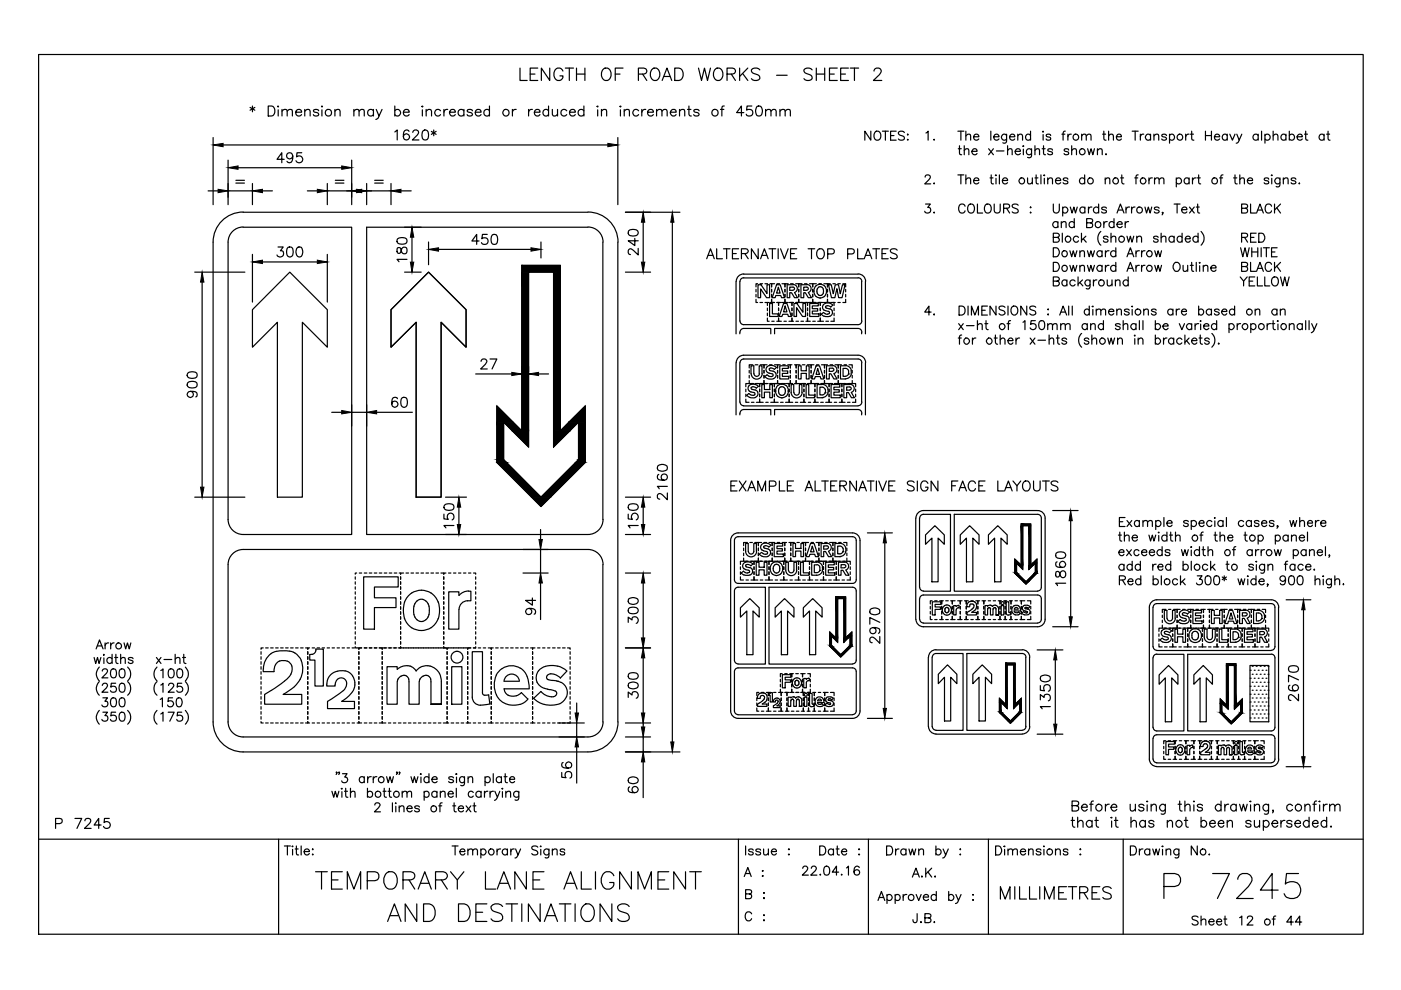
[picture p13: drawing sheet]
<svg xmlns="http://www.w3.org/2000/svg" width="297mm" height="210mm" viewBox="0 0 297 210" stroke-linecap="round" stroke-linejoin="round" font-family="sans-serif">
<g fill="none" stroke="#000" stroke-width=".25">
<path d="M8.2 11.6h280.8v186.5h-280.8zM110.3 14.4v2.7h1.5M112.4 15.7h1M114 14.4h-1.6v2.7h1.6M116.6 14.4v2.7l-1.8-2.7v2.7M119.4 15.1a.98 .98 0 0 0-1.2-.7 .98 .98 0 0 0-.8 1.1 1.15 1.15 0 0 0 .3 1.2 1.15 1.15 0 0 0 1.3 .2l.4-.5v-.3h-.7M119.9 14.4h1.7M120.7 14.4v2.7M122.2 15.7h1.8M122.2 14.4v2.7M124 14.4v2.7M127.8 14.8a.98 .98 0 0 1 1.1-.3 .98 .98 0 0 1 .7 1 1.15 1.15 0 0 1-.3 1.2 1.15 1.15 0 0 1-1.3 .2 1.58 1.58 0 0 1-.2-2.1z"/>
<path d="M130.4 15.7h1.1M132.1 14.4h-1.7v2.7M135.4 15.7l1.5-.1a.62 .62 0 0 0 0-1l-1.5-.2v2.7M136.2 15.7l.9 1.4M138.1 14.8a.96 .96 0 0 1 1.2-.3 .96 .96 0 0 1 .6 1 1.14 1.14 0 0 1-.3 1.2 1.14 1.14 0 0 1-1.2 .2 1.58 1.58 0 0 1-.3-2.1zM140.4 17.1l1-2.7 1 2.7M140.8 16.2h1.2M143.1 14.4h.8a1.4 1.4 0 0 1 1 1.3 1.4 1.4 0 0 1-1 1.4h-.8zM148.1 14.4l.6 2.7 .7-2.7 .6 2.7 .6-2.7M151.5 14.8a.96 .96 0 0 1 1.1-.3 .96 .96 0 0 1 .7 1 1.14 1.14 0 0 1-.3 1.2 1.14 1.14 0 0 1-1.2 .2 1.58 1.58 0 0 1-.3-2.1zM154.1 15.7l1.6-.1a.62 .62 0 0 0 0-1l-1.6-.2v2.7M155 15.7l.9 1.4"/>
<path d="M156.8 14.4v2.7M157.5 15.6l1.1 1.5M158.6 14.4l-1.8 1.8M161.1 14.8a1.17 1.17 0 0 0-1.8 0 .68 .68 0 0 0 .5 .8l.8 .2a.62 .62 0 0 1 .5 .5 .62 .62 0 0 1-.3 .6 1.23 1.23 0 0 1-1.5-.2M164.6 16h2.3M172.2 14.8a.98 .98 0 0 0-1-.4 .98 .98 0 0 0-.8 .7l.3 .4 1 .3a.62 .62 0 0 1 .5 .5 .62 .62 0 0 1-.3 .6 1.18 1.18 0 0 1-1.5-.2M173.1 15.7h1.8M173.1 14.4v2.7M174.9 14.4v2.7M175.9 15.7h1M177.5 14.4h-1.6v2.7h1.6M178.2 15.7h1.1"/>
<path d="M179.9 14.4h-1.7v2.7h1.7M180.3 14.4h1.7M181.2 14.4v2.7M185.3 15.1l.3-.5 .7-.2a.65 .65 0 0 1 .4 1.1l-1.5 1.6h1.8M45.2 29.2v14.2M47.3 30.7h81.6M48.4 34v9.4M50 38.2h1.8M50 38.8h1.8M50.5 35.6h21.9M53 22.8l1 .6M53.5 22.5v1.2"/>
<path d="M53.5 38.9v4.5M54 22.8l-1 .6M56.9 22.5h.6a1.12 1.12 0 0 1 .8 1 1.12 1.12 0 0 1-.8 1.1h-.6zM58.9 22.6h.2l-.1 .1zM59 23.3v1.3M59.8 23.6a.73 .73 0 0 1 1-.3l.1 1.3M59.8 23.2v1.4M60.3 33.8h-1.6l1-1.4v2.1M60.9 23.6a.73 .73 0 0 1 1-.3l.1 1.3M62.1 33.1a.66 .66 0 0 1-.9 .6 .66 .66 0 0 1-.3-1 .66 .66 0 0 1 1 0 1.15 1.15 0 0 1-.6 1.8l-.5-.3M62.7 23.8h1.2a.66 .66 0 0 0-.9-.5 .66 .66 0 0 0-.2 1 .68 .68 0 0 0 1.1 0M64 32.4h-1l-.1 .9a.75 .75 0 0 1 1.1 0 .75 .75 0 0 1-.2 1.1 .75 .75 0 0 1-1-.3"/>
<path d="M64.6 23.6l.5-.4 .5 .1 .2 1.3M64.6 23.2v1.4M67.6 23.5a.68 .68 0 0 0-1.2 0l.2 .2 .9 .3 .1 .3a.68 .68 0 0 1-1.2 0M68.3 22.5l.1 .1-.1 .1zM68.3 23.3v1.3M69.4 38.9v4.5M71 23.6l.5-.4 .5 .1 .1 1.3M71 23.2v1.4M71.1 38.2h1.8M71.1 38.8h1.8M74.6 34v9.4M75 23.6a.73 .73 0 0 1 1-.3l.1 1.3"/>
<path d="M75 23.2v1.4M76.1 23.6a.73 .73 0 0 1 1-.3l.1 1.3M77.7 38.9v4.5M79.2 23.5a.68 .68 0 0 0-1-.1 .68 .68 0 0 0 0 1 .68 .68 0 0 0 1-.1M79.2 23.2v1.4M79.4 38.2h1.9M79.4 38.8h1.9M79.8 23.2l.6 1.4 .6-1.4M80.4 24.6l-.2 .4-.5 .3M82.9 38.9v4.5M83.7 23.5a.68 .68 0 0 1 1-.1 .68 .68 0 0 1 0 1 .68 .68 0 0 1-1-.1M83.7 28l.5-.4v2.1"/>
<path d="M83.7 22.5v2.1M85.5 23.8h1.3a.66 .66 0 0 0-1-.5 .66 .66 0 0 0-.2 1 .68 .68 0 0 0 1.2 0M86.7 27.9a.57 .57 0 0 0-.9-.2 1.65 1.65 0 0 0 0 1.9 .66 .66 0 0 0 1-.3 .66 .66 0 0 0-.5-.9 .66 .66 0 0 0-.8 .6M87.5 28.1v-.1a.66 .66 0 0 1 1.2-.2 .67 .67 0 0 1-.3 .9l-1 1h1.4M89.5 22.5l.2 .1-.2 .1zM89.5 23.3v1.3M89.8 27.7a.66 .66 0 0 1 1 .3 1.84 1.84 0 0 1-.2 1.6 .73 .73 0 0 1-1.1-.3 1.84 1.84 0 0 1 .3-1.6zM90.4 23.6l.5-.4 .5 .1 .1 1.3M90.4 23.2v1.4M91.5 27.9l1 .6M92 27.6v1.2M92.5 27.9l-1 .6"/>
<path d="M93.4 23.5a.68 .68 0 0 0-1-.1 .68 .68 0 0 0 0 1 .68 .68 0 0 0 1-.1M94.1 23.2v1.4M94.9 23.2a.65 .65 0 0 0-.8 .6M95.3 23.8h1.2a.65 .65 0 0 0-.9-.5 .65 .65 0 0 0-.2 1 .63 .63 0 0 0 1.1 0M98.4 23.5a.68 .68 0 0 0-1.1-.1 .68 .68 0 0 0 0 1 .68 .68 0 0 0 1.1-.1M98.4 23.2v1.4M100.2 23.5a.68 .68 0 0 0-1.2 0l.2 .2 .8 .3 .2 .3a.68 .68 0 0 1-1.2 0M100.8 23.8h1.2a.66 .66 0 0 0-.9-.5 .66 .66 0 0 0-.2 1 .68 .68 0 0 0 1.1 0M103.8 23.5a.66 .66 0 0 0-1-.1 .66 .66 0 0 0 0 1 .66 .66 0 0 0 1-.1M103.8 22.5v2.1M108.6 23.2v1.4M109.4 23.2a.65 .65 0 0 0-.8 .6"/>
<path d="M112.1 23.2v1.4M112.9 23.2a.65 .65 0 0 0-.8 .6M113.3 23.8h1.2a.65 .65 0 0 0-.9-.5 .65 .65 0 0 0-.2 1 .64 .64 0 0 0 1.1 0M116.3 23.5a.66 .66 0 0 0-1-.1 .66 .66 0 0 0 0 1 .66 .66 0 0 0 1-.1M116.3 22.5v2.1M117.1 23.2l.1 1.3 .5 .1 .5-.4M118.2 23.2v1.4M120.2 23.5a.68 .68 0 0 0-1.1-.1 .68 .68 0 0 0 0 1 .68 .68 0 0 0 1.1-.1M120.7 23.8h1.3a.66 .66 0 0 0-.9-.5 .66 .66 0 0 0-.3 1 .68 .68 0 0 0 1.2 0M123.8 23.5a.68 .68 0 0 0-1-.1 .68 .68 0 0 0 0 1 .68 .68 0 0 0 1-.1M123.8 22.5v2.1M126.6 22.6h.2l-.1 .1z"/>
<path d="M126.7 23.3v1.3M127.5 23.6a.73 .73 0 0 1 1-.3l.1 1.3M127.5 23.2v1.4M131 29.2v14.2M131.5 22.6h.2l-.2 .1zM131.5 23.3v1.3M132.3 23.6a.73 .73 0 0 1 1.1-.3v1.3M132.3 23.2v1.4M135.4 23.5a.68 .68 0 0 0-1-.1 .68 .68 0 0 0 0 1 .68 .68 0 0 0 1-.1M136.1 23.2v1.4M136.9 23.2a.71 .71 0 0 0-.8 .6M137.3 23.8h1.2a.66 .66 0 0 0-.9-.5 .66 .66 0 0 0-.2 1 .68 .68 0 0 0 1.1 0"/>
<path d="M139.2 23.6a.73 .73 0 0 1 1-.3l.1 1.3M139.2 23.2v1.4M140.3 23.6l.5-.4 .5 .1 .1 1.3M142.1 23.8h1.3a.47 .47 0 0 0-.4-.6 .69 .69 0 0 0-.8 .9 .69 .69 0 0 0 1.2 .2M144.1 23.6a.73 .73 0 0 1 1-.3l.1 1.3M144.1 23.2v1.4M145.8 23.2h.7M146.1 22.5v1.7l.1 .3 .4 .1M148.2 23.5a.68 .68 0 0 0-1.1 0l.1 .2 .9 .3 .1 .3a.68 .68 0 0 1-1.1 0M152.8 23.2h.7M153.6 22.5l-.5 .1-.1 .3v1.7M157.7 23.9h-1.5l1-1.4v2.1"/>
<path d="M159.4 22.5h-1l-.1 .9a.75 .75 0 0 1 1.1-.1 .75 .75 0 0 1-.1 1.2 .75 .75 0 0 1-1.1-.3M160.5 22.6a.71 .71 0 0 1 1 .3 1.05 1.05 0 0 1-.7 1.7 1.1 1.1 0 0 1-.5-1.7zM162.3 23.6a.73 .73 0 0 1 1-.3l.2 1.3M162.3 23.2v1.4M163.5 23.6l.4-.4 .5 .1 .2 1.3M165.4 23.6a.73 .73 0 0 1 1-.3l.1 1.3M165.4 23.2v1.4M166.5 23.6a.73 .73 0 0 1 1-.3l.1 1.3M184.6 27.8v1.9l-1.2-1.9v1.9M185.6 27.9a.95 .95 0 0 1 1.2 .6 .95 .95 0 0 1-.6 1.2 1 1 0 0 1-.9-.7 1 1 0 0 1 .3-1.1zM187.1 27.8h1.3M187.7 27.8v1.9"/>
<path d="M188.8 28.7h.7M190 27.8h-1.2v1.9h1.2M191.7 28.1a.71 .71 0 0 0-.6-.3 .71 .71 0 0 0-.6 .5l.3 .4 .8 .2 .1 .6a.88 .88 0 0 1-1.2 0M192.4 28.5h.1v.2zM192.4 29.6h.1zM196.1 37.5l.1-.2 .3-.2a.58 .58 0 0 1 .7 .4l-.3 .6-.8 .9h1.2M196.3 28.2l.5-.4v1.9M198 29.6h.1zM198 38.9h.1zM203.1 27.8h1.3M203.1 37.1h1.3M203.2 31.5h.6"/>
<path d="M203.4 30.9v1.6l.1 .2 .4 .1M203.7 27.8v1.9M203.7 37.1v1.9M204.4 31.9l.5-.4 .4 .1 .1 1.2M204.4 30.9v1.9M204.8 28.8l.4-.4 .5 .1 .1 1.2M204.8 38.1l.4-.4 .5 .1 .1 1.2M204.8 27.8v1.9M204.8 37.1v1.9M206.1 32.1h1.1a.58 .58 0 0 0-.9-.5 .58 .58 0 0 0-.1 1 .57 .57 0 0 0 1 0M206.4 29h1.1a.6 .6 0 0 0-.8-.5 .6 .6 0 0 0-.2 1 .62 .62 0 0 0 1 0M206.4 38.3h1.1a.6 .6 0 0 0-.8-.5 .6 .6 0 0 0-.2 .9 .62 .62 0 0 0 1 0"/>
<path d="M209.6 31.5l1 1.3M209.9 37.7h.6M210.1 27.8v1.9M210.2 37.1v1.6v.2l.4 .1M210.6 31.5l-1 1.3M210.7 29h1.1a.6 .6 0 0 0-.8-.5 .6 .6 0 0 0-.2 1 .62 .62 0 0 0 1 0M211 37.2h.3zM211.2 37.8v1.2M211.3 32h1.6M211.9 37.1v1.9M212.5 38.3h1.1a.6 .6 0 0 0-.8-.5 .6 .6 0 0 0-.2 .9 .6 .6 0 0 0 1 0M213.4 28.4l-.1 1.8-.2 .2-.5-.1"/>
<path d="M213.4 28.7a.61 .61 0 0 0-.9-.1 .61 .61 0 0 0 0 1 .61 .61 0 0 0 .9-.1M213.6 31.9l.5-.4 .4 .1 .1 1.2M213.6 30.9v1.9M214.1 29h1.1a.6 .6 0 0 0-.9-.5 .6 .6 0 0 0-.2 1 .62 .62 0 0 0 1.1 0M215.2 32.1h1.1a.6 .6 0 0 0-.8-.5 .6 .6 0 0 0-.2 1 .62 .62 0 0 0 1 0M215.8 28.8l.5-.4 .4 .1 .1 1.2M215.8 28.4v1.3M216.9 31h.2zM217 31.6v1.2M217.9 37.7l.1 1.2a.63 .63 0 0 0 .9-.2M218.5 28.7a.59 .59 0 0 0-.9 0 .59 .59 0 0 0 0 .8 .59 .59 0 0 0 .9 0M218.5 27.8v1.9"/>
<path d="M218.7 31.5v1.5a.54 .54 0 0 1-.8 .4M218.7 31.8a.61 .61 0 0 0-.9-.1 .61 .61 0 0 0 0 1 .61 .61 0 0 0 .9-.1M218.9 37.7v1.3M219.4 31.9l.5-.4 .4 .1 .1 1.2M219.4 37.7h.7M219.4 30.9v1.9M219.7 37.1v1.6l.1 .2 .3 .1M220.7 37.1v1.9M221 31.5h.6M221 27.9h.2v.1zM221.2 28.5v1.2M221.2 30.9v1.6l.1 .2 .4 .1"/>
<path d="M221.4 37.1v.2zM221.4 37.8v1.2M222.1 38.1l.5-.4 .5 .1 .1 1.2M222.1 37.7v1.3M222.8 28.7a.53 .53 0 0 0-.5-.3 .53 .53 0 0 0-.5 .3l.3 .3 .6 .2 .1 .3a.57 .57 0 0 1-1 0M223.2 31.8a.57 .57 0 0 0-1.1 0l.1 .2 .9 .3 .1 .3a.62 .62 0 0 1-1.1 0M223.8 38.3h1.1a.6 .6 0 0 0-.9-.5 .6 .6 0 0 0-.1 .9 .62 .62 0 0 0 1 0M225.1 28.4h.7M225.9 27.8l-.4 .1-.1 .3v1.5M226.4 38a.57 .57 0 0 0-1 0l.3 .3 .6 .1 .1 .3a.62 .62 0 0 1-1 0M226.4 28.4v1.3M226.6 31.8a.53 .53 0 0 0-.5-.3 .53 .53 0 0 0-.5 .3l.3 .3 .6 .2 .1 .3a.57 .57 0 0 1-1 0"/>
<path d="M227.1 28.4a.58 .58 0 0 0-.7 .6M227.2 31.9l.5-.4 .4 .1 .1 1.2M227.2 30.9v1.9M229.3 28.8l.5-.4 .4 .1 .1 1.2M229.3 28.4v1.3M230 38a.61 .61 0 0 0-.9-.1 .61 .61 0 0 0 0 .9 .61 .61 0 0 0 .9-.1M230 37.1v1.9M230.3 28.8l.5-.4 .4 .1 .1 1.2M230.6 31.5l.3 1.3 .4-1.3 .4 1.3 .3-1.3M232.7 31.9l.4-.4 .5 .1 .1 1.2M232.7 31.5v1.3M233.8 28.4h.6"/>
<path d="M234 27.8v1.6l.1 .2 .4 .1M234.3 38.1l.5-.4 .4 .1 .1 1.2M234.3 37.7v1.3M234.4 32.7h.2zM235 28.8l.5-.4 .4 .1 .2 1.2M235 27.8v1.9M236.7 29h1.1a.55 .55 0 0 0-.7-.6 .55 .55 0 0 0-.4 .8 .57 .57 0 0 0 .4 .5 .57 .57 0 0 0 .7-.2M237.6 37.7h.6M237.8 37.1v1.6l.2 .2 .3 .1M240 27.8h1.3M240.6 37.7h.6M240.7 27.8v1.9"/>
<path d="M241.3 37.1l-.4 .1-.1 .3v1.5M241.8 28.4v1.3M242.5 28.4a.58 .58 0 0 0-.7 .6M243.6 37.7v1.3M243.9 28.7a.61 .61 0 0 0-.9-.1 .61 .61 0 0 0 0 1 .61 .61 0 0 0 .9-.1M243.9 28.4v1.3M244.3 37.7a.58 .58 0 0 0-.7 .6M244.7 28.8l.4-.4 .5 .1 .1 1.2M244.7 28.4v1.3M244.8 38.1l.4-.4 .5 .1 .1 1.2M244.8 37.7v1.3M245.8 38.1l.4-.4 .5 .1 .1 1.2"/>
<path d="M247.3 28.7a.57 .57 0 0 0-1 0l.3 .3 .6 .2 .1 .3a.62 .62 0 0 1-1 0M248 28.7a.59 .59 0 0 1 .8 0 .59 .59 0 0 1 0 .8 .59 .59 0 0 1-.8 0M248 28.4v2M249.4 38a.61 .61 0 0 1 .9-.1 .61 .61 0 0 1 0 .9 .61 .61 0 0 1-.9-.1M249.4 37.7v1.9M251.4 28.4v1.3M252.1 28.4a.63 .63 0 0 0-.7 .6M252.1 38a.59 .59 0 0 0-.9-.1 .59 .59 0 0 0 0 .9 .59 .59 0 0 0 .9-.1M252.1 37.7v1.3M252.4 28.4h.6M252.7 27.8v1.6v.2l.4 .1M252.8 37.7v1.3"/>
<path d="M253.6 37.7a.64 .64 0 0 0-.8 .6M253.8 37.7h.7M254.1 37.1v1.6l.1 .2 .4 .1M255.6 28.7h1.3M255.6 27.8v1.9M256.9 27.8v1.9M257.5 29h1.1a.6 .6 0 0 0-.9-.5 .6 .6 0 0 0-.1 1 .62 .62 0 0 0 1 0M258.6 37.7h.6M259.3 37.1l-.4 .1-.1 .3v1.5M260.2 28.7a.59 .59 0 0 0-.9 0 .59 .59 0 0 0 0 .8 .59 .59 0 0 0 .9 0M260.2 28.4v1.3M260.7 28.4l.6 1.3 .5-1.3"/>
<path d="M261.5 37.7h.7M261.8 37.1v1.6l.1 .2 .4 .1M262.2 28.4l.5 1.3 .6-1.3M262.7 29.7l-.3 .6-.3 .1M262.9 38.1l.4-.4 .5 .1v1.2M262.9 37.1v1.9M264.5 38.3h1.1a.6 .6 0 0 0-.9-.5 .6 .6 0 0 0-.1 .9 .62 .62 0 0 0 1 0M266.8 28.7a.61 .61 0 0 0-1-.1 .61 .61 0 0 0 0 1 .61 .61 0 0 0 1-.1M266.8 28.4v1.3M267.5 27.8v1.9M268.2 28.7a.61 .61 0 0 1 .9-.1 .61 .61 0 0 1 0 1 .61 .61 0 0 1-.9-.1M268.2 28.4v2"/>
<path d="M269 38a.53 .53 0 0 0-.5-.3 .53 .53 0 0 0-.5 .3l.3 .3 .6 .1 .1 .3a.57 .57 0 0 1-1 0M269.6 37.1l.2 .1-.2 .1zM269.6 37.8v1.2M269.9 28.8l.5-.4 .4 .1 .1 1.2M269.9 27.8v1.9M271.4 37.7l-.1 1.8-.3 .1-.4-.1M271.4 38a.61 .61 0 0 0-.9-.1 .61 .61 0 0 0 0 .9 .61 .61 0 0 0 .9-.1M272.1 38.1l.5-.4 .4 .1 .1 1.2M272.1 37.7v1.3M272.6 28.7a.59 .59 0 0 0-.8 0 .59 .59 0 0 0 0 .8 .59 .59 0 0 0 .8 0M272.6 28.4v1.3M273.4 28.7a.61 .61 0 0 1 .9-.1 .61 .61 0 0 1 0 1 .61 .61 0 0 1-.9-.1"/>
<path d="M273.4 27.8v1.9M274.8 38a.57 .57 0 0 0-1.1 0l.3 .3 .6 .1 .2 .3a.62 .62 0 0 1-1.1 0M275 29h1.1a.6 .6 0 0 0-.8-.5 .6 .6 0 0 0-.2 1 .62 .62 0 0 0 1 0M275.4 38.9h.2zM276.6 28.4h.6M276.8 27.8v1.6l.1 .2 .4 .1M280.7 28.7a.59 .59 0 0 0-.8 0 .59 .59 0 0 0 0 .8 .59 .59 0 0 0 .8 0M280.7 28.4v1.3M281.3 28.4h.6M281.6 27.8v1.6l.1 .2 .3 .1M41.3 57.7h10.6M42.9 59.8v43.5"/>
<path d="M44.1 40.5h2.1M45.2 51.4v101.7a6.4 6.4 0 0 0 6.4 6.3M48.4 51.4v58.7a3.2 3.2 0 0 0 3.2 3.2M48.4 40.5h5.1M51.5 48.2h23.1v65.1h-23.1M51.5 45h73.1M51.6 45a6.4 6.4 0 0 0-6.4 6.3M51.6 48.1a3.2 3.2 0 0 0-3.2 3.2M53.5 53.9v10.2M55.6 40.5h2.2M55.6 55.5h11.7M58.9 52.4h1.1l-.5 .8a.68 .68 0 0 1 .6 .8 .68 .68 0 0 1-.9 .5l-.4-.2-.1-.2"/>
<path d="M61.1 52.5a.73 .73 0 0 1 1 .2 1.45 1.45 0 0 1-.5 1.8h-.2a1.39 1.39 0 0 1-.3-2zM61.4 57.7l8 8v7.9l-5.3-5.3v37.1h-5.3v-37.1l-5.3 5.3v-7.9zM63.1 52.5a.68 .68 0 0 1 1 .2 1.1 1.1 0 0 1-.7 1.8 1.31 1.31 0 0 1-.3-2zM65.2 40.5h2.1M69.4 40.5h6.2M69.4 53.9v10.2M76.7 40.5h6.2M84.3 52.6a.87 .87 0 0 0 .2 1.1l.4-.1 .1-.2a.88 .88 0 0 1 .9-1 .73 .73 0 0 1 .4 .8 .73 .73 0 0 1-.7 .6 1.24 1.24 0 0 1-.7-1.2zM84.3 50.7a1.73 1.73 0 0 1 1.9 0 .73 .73 0 0 1-.3 1 1.95 1.95 0 0 1-1.6-.2zM85 40.5h2.2M85.8 57.7h3.5M86.3 55h-2.1l.4 .5"/>
<path d="M87.3 50.3v5.3M90.9 57.7l7.9 8v7.9l-5.3-5.3v37.1h-5.3v-37.1l-5.3 5.3v-7.9zM90.9 51.3v4.8M93 52.9h19.6M101.6 51.1h-1.6l1.1-1.4v2.1M103.3 49.7h-1l-.1 .9a.74 .74 0 0 1 1.1 0 .74 .74 0 0 1-.1 1.1 .74 .74 0 0 1-1.1-.3M104.4 49.8a.71 .71 0 0 1 1 .3 1.84 1.84 0 0 1-.2 1.6 .73 .73 0 0 1-1-.3 1.95 1.95 0 0 1 .2-1.6zM110.6 56.3h8.2v35.1l5.3-5.3v11.9l-9.4 9.4-9.4-9.4v-11.9l5.3 5.3zM112.1 57.7h5.3v37.1l5.3-5.3v8l-8 7.9-7.9-7.9v-8l5.3 5.3zM114.7 51.3v3.4M124.6 48.2h-46.9v65.1h47a3.2 3.2 0 0 0 3.2-3.2M124.7 48.1a3.2 3.2 0 0 1 3.2 3.2"/>
<path d="M124.7 45a6.4 6.4 0 0 1 6.3 6.3M127.8 51.4v58.8M131 51.4v101.7M132.6 45h11.6M132.6 57.7h5.3M133.3 48.9a1.39 1.39 0 0 1 2 .3v.2a1.39 1.39 0 0 1-2 .3zM134.6 50.5v1.6l-1.4-1h2.1M135.3 52.7v1.4l-1.3-1.2a.47 .47 0 0 0-.5-.1 .47 .47 0 0 0-.3 .4l.1 .6 .4 .2M136.4 47.1v8.5M142.6 47.1v110.2M149.8 54.9l.8-2.2 .8 2.2M150.1 54.1h1"/>
<path d="M151.9 52.7v2.2h1.3M153.4 52.7h1.4M154.1 52.7v2.2M155.3 53.8h.8M156.1 59.7v11.1M156.6 52.7h-1.3v2.2h1.3M156.9 59.7v8.4M157.2 53.8h.9a.58 .58 0 0 0 .5-.7l-.2-.3-.3-.1h-.9v2.2M157.7 58.9h24.2M157.7 58.1h24.2M157.7 58.9a.78 .78 0 0 0-.8 .8M157.7 58.1a1.59 1.59 0 0 0-1.6 1.6"/>
<path d="M157.9 53.8l.7 1.1M160.8 52.7v2.2l-1.5-2.2v2.2M161.3 54.9l.8-2.2 .8 2.2M161.6 54.1h1M163 52.7h1.5M163.8 52.7v2.2M165 52.7v2.2M165.5 52.7l.8 2.2 .8-2.2M167.6 53.8h.8M168.9 52.7h-1.3v2.2h1.3M171.3 52.7h1.4M172.1 52.7v2.2"/>
<path d="M173.5 52.8a1.03 1.03 0 0 1 1.3 .5 1.03 1.03 0 0 1-.2 1.3 .77 .77 0 0 1-.9 .2 .77 .77 0 0 1-.5-.7 1.33 1.33 0 0 1 .3-1.3zM175.5 53.8h1.2a.58 .58 0 0 0 0-1l-1.2-.1v2.2M179.7 53.8h1.2a.58 .58 0 0 0 0-1l-1.2-.1v2.2M181.8 52.7v2.2h1.3M181.9 58.9a.78 .78 0 0 1 .8 .8v8.4a.71 .71 0 0 1-.8 .7M181.9 58.1a1.59 1.59 0 0 1 1.6 1.6v11.1M183.2 54.9l.8-2.2 .8 2.2M183.5 54.1h1M185.1 52.7h1.4M185.8 52.7v2.2M187 53.8h.8M188.3 52.7h-1.3v2.2h1.3"/>
<path d="M190.2 53a.82 .82 0 0 0-1.4 .3l.4 .3a1.14 1.14 0 0 1 1 .7v.3a.97 .97 0 0 1-1.4 0M196.2 43.3h1l-.5 .7a.64 .64 0 0 1 .6 .6 .64 .64 0 0 1-.5 .7 .64 .64 0 0 1-.7-.5M198 45.1h.1zM204.6 43.7a.69 .69 0 0 0-.8-.4 .69 .69 0 0 0-.5 .7v.5a.69 .69 0 0 0 .5 .7 .69 .69 0 0 0 .8-.5M205.3 43.5a.71 .71 0 0 1 .8-.2 .71 .71 0 0 1 .5 .7v.5a.72 .72 0 0 1-.7 .7 .72 .72 0 0 1-.7-.7zM207.2 43.3v1.9h1.1M208.9 43.5a.71 .71 0 0 1 .8-.2 .71 .71 0 0 1 .5 .7 .83 .83 0 0 1-.2 .9 .83 .83 0 0 1-.9 .2l-.4-.6zM210.8 43.3v1.3a.64 .64 0 0 0 .6 .6 .64 .64 0 0 0 .7-.6v-1.3M212.8 44.2l1.1-.1 .2-.3-.1-.4-.4-.1h-.8v1.9M213.4 44.2l.7 1M215.9 43.5a.73 .73 0 0 0-1.3 .2l.2 .3 .9 .4 .2 .5a.88 .88 0 0 1-1.3 0M218.4 44h.2z"/>
<path d="M218.4 45.1h.2zM223.3 43.3v1.3a.64 .64 0 0 0 .7 .6 .64 .64 0 0 0 .6-.6v-1.3M223.3 52.5h.7a1.02 1.02 0 0 1 .6 1 1.02 1.02 0 0 1-.6 .9h-.7zM223.3 55.6h.7a1.02 1.02 0 0 1 .6 1 1.02 1.02 0 0 1-.6 .9h-.7zM223.3 50.3l1.1-.1a.4 .4 0 0 0 .2-.3 .4 .4 0 0 0-.2-.4l-1.1-.1v2h.8a.51 .51 0 0 0 .5-.6 .51 .51 0 0 0-.5-.5M223.3 59.6l1.1-.1a.4 .4 0 0 0 .2-.3 .4 .4 0 0 0-.2-.4l-1.1-.1v1.9l1.1-.1a.51 .51 0 0 0 .2-.5 .51 .51 0 0 0-.5-.4M224.3 47.2a.62 .62 0 0 0-.9 0 .62 .62 0 0 0 0 .9 .62 .62 0 0 0 .9-.1M224.3 47v1.3M225 47.3l.5-.3 .4 .1 .1 1.2M225 47v1.3M225.2 49.4v2M225.3 44.2a.62 .62 0 0 1 .9-.1 .62 .62 0 0 1 0 .9 .62 .62 0 0 1-.9-.1"/>
<path d="M225.3 43.9v1.9M226.2 59.6a.59 .59 0 0 0-.9-.1 .59 .59 0 0 0 0 .9 .59 .59 0 0 0 .9-.1M226.2 59.4v1.2M226.8 53.2l.4 1.2 .4-1.2 .3 1.2 .4-1.2M226.8 56.3l.4 1.2 .4-1.2 .3 1.2 .4-1.2M226.9 43.9l.4 1.3 .4-1.3 .3 1.3 .4-1.3M227.8 47.2a.62 .62 0 0 0-.9 0 .62 .62 0 0 0 0 .9 .62 .62 0 0 0 .9-.1M227.8 46.4v1.9M227.9 59.6a.61 .61 0 0 0-.9-.1 .61 .61 0 0 0 0 .9 .61 .61 0 0 0 .9-.1M228.6 58.7v1.9M228.7 50.3a.61 .61 0 0 0-.9-.1 .61 .61 0 0 0 0 .9 .61 .61 0 0 0 .9 0M229 53.5l.4-.3 .4 .1 .1 1.1"/>
<path d="M229 56.6l.4-.3h.4l.1 1.2M229 53.2v1.2M229 56.3v1.2M229 59.9l.6 .7M229.3 49.4v2M229.5 59.4l-.9 .8M229.7 50.6l.6 .8M230 44.2a.6 .6 0 0 0-.9-.1 .6 .6 0 0 0 0 .9 .6 .6 0 0 0 .9-.1M230 43.9v1.3M230.2 50.1l-.9 .9M230.4 47.2h1.1l.2-.3-.2-.5h-1.1v1.9l1.1-.1 .2-.3a.52 .52 0 0 0-.5-.7M230.6 53.2l.3 1.2 .4-1.2 .4 1.2 .3-1.2"/>
<path d="M230.6 56.3l.3 1.2 .4-1.2 .4 1.2 .3-1.2M230.8 43.9v1.3M231.1 59.4l-.1 1.6-.2 .3-.5-.1M231.1 59.6a.61 .61 0 0 0-.9-.1 .61 .61 0 0 0 0 .9 .61 .61 0 0 0 .9-.1M231.5 43.9a.58 .58 0 0 0-.7 .6M231.8 59.4v1.2M232.6 59.4a.63 .63 0 0 0-.8 .5M232.9 44.2a.62 .62 0 0 0-.9-.1 .62 .62 0 0 0 0 .9 .62 .62 0 0 0 .9-.1M232.9 43.3v1.9M233.4 49.1a1.98 1.98 0 0 0 0 2.9M233.7 53.4a.61 .61 0 0 0-1-.1 .61 .61 0 0 0 0 .9 .61 .61 0 0 0 1-.1M233.7 56.5a.61 .61 0 0 0-1-.1 .61 .61 0 0 0 0 .9 .61 .61 0 0 0 1-.1"/>
<path d="M233.7 53.2v1.2M233.7 56.3v1.2M234 47v1.3M234.4 53.2v1.2M234.4 56.3v1.2M234.6 44.2a.62 .62 0 0 0-1 0l.1 .2 .8 .2 .1 .3a.62 .62 0 0 1-1 0M234.8 47a.58 .58 0 0 0-.8 .5M234.8 59.4v1.1l.5 .1 .5-.4M234.9 50.3a.57 .57 0 0 0-1 0l.1 .2 .8 .3 .1 .3a.53 .53 0 0 1-.5 .3 .53 .53 0 0 1-.5-.3M235.1 53.2a.64 .64 0 0 0-.7 .5M235.1 56.3a.64 .64 0 0 0-.7 .5M235.6 50.4l.3-.2a.44 .44 0 0 1 .7 .2v1"/>
<path d="M235.6 49.4v2M235.8 59.4v1.2M236.2 47.2a.6 .6 0 0 0-.9 0 .6 .6 0 0 0 0 .9 .6 .6 0 0 0 .9-.1M236.2 46.4v1.9M236.5 59.7l.4-.3h.5l.1 1.2M236.5 59.4v1.2M236.6 53.4a.61 .61 0 0 0-.9-.1 .61 .61 0 0 0 0 .9 .61 .61 0 0 0 .9-.1M236.6 56.5a.61 .61 0 0 0-.9-.1 .61 .61 0 0 0 0 .9 .61 .61 0 0 0 .9-.1M236.6 52.5v1.9M236.6 55.6v1.9M236.8 45.2l.7-1.9 .8 1.9M236.8 47.5h1.1a.6 .6 0 0 0-.8-.5 .6 .6 0 0 0-.2 1 .62 .62 0 0 0 1 0"/>
<path d="M237.1 44.5h.9M238.6 47v1.3M238.7 43.9v1.3M238.9 54.4l.8-1.9 .7 1.9M238.9 57.5l.8-1.9 .7 1.9M238.9 50.1l.4 1.3 .4-1.3 .3 1.3 .4-1.3M239.2 59.6a.61 .61 0 0 0-.9-.1 .61 .61 0 0 0 0 .9 .61 .61 0 0 0 .9-.1M239.2 53.8h.9M239.2 56.9h.9M239.2 58.7v1.9M239.3 47a.63 .63 0 0 0-.7 .5M239.5 43.9a.64 .64 0 0 0-.8 .6"/>
<path d="M239.9 43.9v1.3M240.6 43.9a.63 .63 0 0 0-.7 .6M240.8 53.2v1.2M240.8 56.3v1.2M241 50.4a.63 .63 0 0 1 .9-.2l.1 1.2M241 50.1v1.3M241.6 53.2a.58 .58 0 0 0-.8 .5M241.6 56.3a.58 .58 0 0 0-.8 .5M242 53.2v1.2M242 56.3v1.2M242.8 53.2a.58 .58 0 0 0-.8 .5M242.8 56.3a.58 .58 0 0 0-.8 .5"/>
<path d="M242.8 43.9l.3 1.3 .4-1.3 .4 1.3 .3-1.3M244.8 53.2l.4 1.2 .3-1.2 .4 1.2 .4-1.2M244.8 56.3l.4 1.2 .3-1.2 .4 1.2 .4-1.2M245.5 50.3a.57 .57 0 0 0-.9 0l.1 .2 .8 .3v.3a.53 .53 0 0 1-.4 .3 .53 .53 0 0 1-.5-.3M245.8 44.2a.62 .62 0 0 0-1.1 0l.1 .2 .8 .2 .2 .3a.62 .62 0 0 1-1.1 0M246.2 50.4l.4-.3 .5 .1 .1 1.2M246.2 49.4v2M246.6 45.1h-.2h.2l-.2 .5M248.9 55.9l.2-.2a.95 .95 0 0 1 1.2 .7 .95 .95 0 0 1-.6 1.1 1 1 0 0 1-.9-.6 1 1 0 0 1 .1-1zM248.9 50.3a.61 .61 0 0 0-.9-.1 .61 .61 0 0 0 0 .9 .61 .61 0 0 0 .9 0M248.9 43.3h1.3M248.9 50.1v1.3"/>
<path d="M249.6 43.3v1.9M250.5 44.5h1.1a.6 .6 0 0 0-.8-.5 .6 .6 0 0 0-.2 .9 .62 .62 0 0 0 1 0M250.6 50.3a.59 .59 0 0 0-.8 0 .59 .59 0 0 0 0 .8 .59 .59 0 0 0 .8 0M250.6 49.4v2M250.8 56.3l.1 1.1 .5 .1 .4-.3M251.3 50.6h1.1v-.2a.58 .58 0 0 0-.9-.1 .58 .58 0 0 0 0 .9 .58 .58 0 0 0 .9-.1M251.8 56.3v1.2M252.2 43.9l1 1.3M252.4 56.3h.6M252.7 55.6v1.6v.2l.4 .1M253.2 43.9l-1 1.3M253.6 43.9h.7"/>
<path d="M253.6 55.6v1.9M253.9 43.3v1.5l.1 .3 .4 .1M254 50.3a.61 .61 0 0 0-.9-.1 .61 .61 0 0 0 0 .9 .61 .61 0 0 0 .9 0M254 49.4v2M254.4 56.3v1.2M254.4 55.6l.1 .1-.1 .1zM254.6 49.1a1.98 1.98 0 0 1 0 2.9M255.1 56.6l.4-.3h.5l.1 1.2M255.1 56.3v1.2M256.7 56.8h1.1a.58 .58 0 0 0-.8-.5 .58 .58 0 0 0-.2 .9 .57 .57 0 0 0 1 0M262.9 58.7l.8 .9v1M263 52.5l.5 1.9 .5-1.9 .4 1.9 .5-1.9"/>
<path d="M263.2 44.2l1.1-.1 .2-.3-.1-.4-.4-.1h-.8v1.9h.8l.4-.2 .1-.5-.5-.3M263.2 56.5l1.1-.1 .2-.2-.1-.4-.4-.2h-.8v1.9h.8a.51 .51 0 0 0 .5-.5 .51 .51 0 0 0-.5-.5M263.2 50.3l1.1-.1 .2-.2-.1-.4-.4-.2h-.8v2M263.9 50.3l.6 1.1M264.4 58.7l-.7 .9M264.9 59.6h.7M265.1 43.3v1.9h1.1M265.1 55.6v1.9h1.1M265.1 50.3h.8M265.4 52.5v1.9M265.4 53.4h1.3M266 58.7h-1.1v1.9h1.1"/>
<path d="M266.3 49.4h-1.2v2h1.2M266.4 45.2l.7-1.9 .8 1.9M266.4 57.5l.7-1.9 .8 1.9M266.6 58.7v1.9h1.1M266.7 44.5h.9M266.7 52.5v1.9M266.7 56.9h.9M266.9 49.4h.6a1.02 1.02 0 0 1 .7 1 1.02 1.02 0 0 1-.7 1h-.6zM267.4 52.5v1.9M267.9 52.5h1.2M268.2 58.7v1.9h1M268.5 52.5v1.9"/>
<path d="M269.6 43.7a.69 .69 0 0 0-.8-.4 .69 .69 0 0 0-.6 .7v.5a.69 .69 0 0 0 .6 .7 .69 .69 0 0 0 .8-.5M269.6 56a.7 .7 0 0 0-.8-.4 .7 .7 0 0 0-.6 .7v.5a.69 .69 0 0 0 .6 .7 .69 .69 0 0 0 .8-.4M269.6 53.4h.7M269.8 59a.71 .71 0 0 1 .8-.3 .71 .71 0 0 1 .4 .7v.5a.72 .72 0 0 1-.7 .7 .72 .72 0 0 1-.7-.7zM270.2 43.3v1.9M270.2 55.6v1.9M270.7 44.1l.8 1.1M270.7 56.4l.8 1.1M270.8 52.5h-1.2v1.9h1.2M271.5 58.7l.5 1.9 .4-1.9 .5 1.9 .4-1.9M271.5 43.3l-1.3 1.2M271.5 55.6l-1.3 1.3"/>
<path d="M39.8 79.1a1.65 1.65 0 0 1 1.9 0 .73 .73 0 0 1-.3 1 1.45 1.45 0 0 1-1.7-.5zM100.9 79.3h7.6M102 76.6l.2-.4h.8a.46 .46 0 0 1 .1 .7l-1.2 1.3h1.4M103.9 76.1h1.4l-1 2.1M110.6 79.3h1.5M110.6 77.7v1.1M112.1 77.7v1.1M114.2 79.3h2.1M156.1 76.9v11.1M156.9 70.4v.4M156.9 76.9v8.4M156.9 68.1a.78 .78 0 0 0 .8 .7h24.2"/>
<path d="M156.9 70.4a.78 .78 0 0 1 .8-.8h5.7v1.2M158.8 78.5v.6M158.8 79.6v.5M159.3 79.2a1.16 1.16 0 0 0 1.1 1.2 1.16 1.16 0 0 0 1.2-1.2M159.6 77.3h-.8v.7M159.8 79.2v-1.6h-.6v1.6M159.9 79.2a.57 .57 0 0 0 .5 .6 .57 .57 0 0 0 .6-.6M160.1 77.3h.6M160.3 63.5v.6h.3M160.3 61.3v.6M160.3 62.4v.5M160.6 60.2h-.3v.6"/>
<path d="M160.7 60.4h.6l1.3 1.8v-1.8h.6v2.7h-.7l-1.2-1.8v1.8h-.6zM161 79.2v-1.6h.6v1.6M161.1 60.2h.6M161.1 64.1h.6M161.2 77.3h.8v.7v-.7h.6M162 78.5v.6M162 79.6v.5M162.1 79.8l.9 .6 1-.1M162.2 60.2h.5M162.2 64.1h.5M162.6 79.5l-.5 .3M162.6 79.4l.4 .3"/>
<path d="M162.7 67.4v.7h.4M162.7 65.3v.6M162.7 66.4v.5M162.7 79l.4 .1M163 79.1l.7 .1M163.1 77.5l-.4 .2a.79 .79 0 0 0 0 1.2M163.1 77.5a1.59 1.59 0 0 1 1.5 .4M163.1 64.1h-.4v.7M163.1 78.2l.3-.2 .8 .3M163.1 78.2l.2 .3M163.2 64.3h.6v2.2h1.2v.6h-1.8zM163.2 77.3h.5"/>
<path d="M163.2 78.6l.7 .1M163.3 64.1h.8M163.3 60.2h.3v.6v-.6h.6M163.6 61.3v.6M163.6 62.4v.5M163.6 68.1h.5M163.7 79.3h.1a.49 .49 0 0 1-.2 .6 .49 .49 0 0 1-.6-.2M163.9 78.7h.2M164.1 78.8a.8 .8 0 0 1 .5 .7 .8 .8 0 0 1-.6 .8M164.2 77.3h.7v.7v-.7h.5M164.2 64.1h-.6v-.6v.6M164.6 77.9l-.4 .4"/>
<path d="M164.6 60.4h.8l.9 2.7h-.6l-.2-.4h-1l-.1 .4h-.7zM164.7 64.1h.4v.7v-.7h.6M164.7 60.2h.6M164.7 64.1h.6M164.9 78.5v.6M164.9 79.6v.5M165 60.9l.4 1.2h-.8zM165.1 65.3v.6M165.1 66.4v.5M165.3 77.6h1.8v.5h-1.2v.6h1.1v.5h-1.1v.6h1.3v.5h-1.9zM165.7 68.1h-.6v-.7v.7h-.4M165.8 60.2h.6v.6v-.6h.7"/>
<path d="M165.8 64.1h.9M166 77.3h.5M166.1 64.3h.7l1 2.8h-.7l-.1-.5h-1l-.2 .5h-.6zM166.2 68.1h.5M166.4 61.3v.6M166.4 62.4v.5M166.5 64.9l.3 1.2h-.7zM167 77.3h.6v.7v-.7h.3M167.1 64.1h-.7v-.6v.6M167.3 64.1h.6v.7v-.7h.3M167.6 78.5v.6M167.6 79.6v.5"/>
<path d="M167.6 60.2h.6M167.6 64.1h.6M167.9 65.3v.6M167.9 66.4v.5M168.1 61.5a.32 .32 0 0 0 .4-.3 .32 .32 0 0 0-.4-.3h-.7v.7h.7M168.2 60.4h-1.3v2.7h.5v-1h.4l.7 1h.6l-.6-1.1M168.2 60.3a.87 .87 0 0 1 .8 .7 .87 .87 0 0 1-.5 1M168.2 68.1h-.3v-.7v.7h-.6M168.3 64.3h.7l1.2 1.9v-1.9h.6v2.8h-.6l-1.3-1.9v1.9h-.6zM168.5 77.3h.3v.7v-.7h.8M168.7 60.2h.6v.6v-.6h.7M168.8 68.1h.5"/>
<path d="M168.8 78.5v.6M168.8 79.6v.5M169.3 77.6h.6v1h1.1v-1h.5v2.7h-.5v-1.1h-1.1v1.1h-.6zM169.3 61.3v.6M169.3 62.4v.5M169.8 64.1h.6M169.8 68.1h.6M170 64.1h-.7v-.6v.6h-.6M170.1 77.3h.6M170.6 64.1h.5M170.6 60.2h.5M170.9 64.1h.3v.7v-.7h.6"/>
<path d="M171.1 61.5a.32 .32 0 0 0 .3-.3 .32 .32 0 0 0-.3-.3h-.7v.7h.6M171.1 60.4h-1.3v2.7h.6v-1h.3l.7 1h.7l-.7-1.1M171.1 60.3a.87 .87 0 0 1 .9 .7 .87 .87 0 0 1-.6 1M171.2 77.3h.8v.7v-.7h.6M171.2 65.3v.6M171.2 66.4v.5M171.6 64.1h1.3M171.6 60.2h.7v.6v-.6h.8M171.7 64.3h1.8v.6h-1.3v.5h1.2v.6h-1.2v.5h1.4v.6h-1.9zM171.8 68.1h-.6v-.7v.7h-.3M172 78.5v.6M172 79.6v.5"/>
<path d="M172.3 61.3v.6M172.3 62.4v.5M172.3 68.1h.6M172.6 61.8a1.33 1.33 0 0 0 1.3 1.4 1.33 1.33 0 0 0 1.3-1.4M173 77.6h.8l.9 2.7h-.7l-.1-.5h-1l-.2 .5h-.6zM173.1 64.1h-.8v-.6v.6M173.1 77.3h.5M173.2 61.7l.1 .6 .3 .2M173.4 64.1h.5v.7v-.7h.7M173.4 78.1l.4 1.3h-.8zM173.6 62.6h.6M173.6 60.9l-.3 .4-.1 .4"/>
<path d="M173.6 60.2h.5M173.6 64.1h.5M173.9 65.3v.6M173.9 66.4v.5M174.1 66.6l.6 .5M174.2 77.3h.6v.7v-.7h.6M174.2 60.9h-.6M174.3 60.9l.3 .4M174.5 61.3l.1 .4M174.6 64.6a.74 .74 0 0 0 .4 1.3M174.6 64.6l.3-.2a1.42 1.42 0 0 1 1.7 .3M174.6 62.1l-.3 .4"/>
<path d="M174.6 61.7l-.1 .4M174.6 68.1h-.7v-.7v.7h-.5M174.7 60.2h.7v.6v-.6h.6M174.7 64.1h1M174.7 67l1.3 .1M174.7 60.6a1.35 1.35 0 0 0-1.5-.1 1.35 1.35 0 0 0-.6 1.3M174.8 60.6l.3 .4 .1 .8M174.8 78.5v.6M174.8 79.6v.5M174.9 66.5l.6 .1M174.9 66.5l-.3-.3-.5 .4M175 65.9l.7 .1"/>
<path d="M175.1 65v.3l.7 .2M175.1 68.1h.6M175.4 61.3v.6M175.4 62.4v.5M175.7 60.4h.5l.5 1.9 .4-1.9h.7l.4 1.9 .4-1.9h.6l-.7 2.7h-.7l-.4-1.9-.4 1.9h-.7zM175.7 66l.2 .2-.1 .3-.3 .1M175.9 65.5l.5 .3M176 77.3h.5M176 64.1h-.6v-.6v.6M176.2 64.1h.6v.7M176.4 65.9v.7l-.5 .5M176.5 78.1h-.7v.6h.7"/>
<path d="M176.5 78.1a.32 .32 0 0 1 .3 .3 .32 .32 0 0 1-.3 .3M176.5 77.6h-1.3v2.7h.6v-1.1h.4l.6 1.1h.7l-.7-1.1M176.6 77.5a.87 .87 0 0 1 .8 .7 .87 .87 0 0 1-.5 1M176.6 64.7l-.5 .4-.7-.3-.3 .2M176.6 64.1h.5M176.6 60.2h.5M176.8 65.3v.6M176.8 66.4v.5M176.8 67.4v.7h-.6M177.1 77.3h.6v.7v-.7h.7M177.6 64.1h.6M177.6 60.2h.6"/>
<path d="M177.7 78.5v.6M177.7 79.6v.5M178.7 60.2h.6v.6M178.7 78.1a.9 .9 0 0 1 1.2 .9 .9 .9 0 0 1-1.2 .8zM179 77.3h.5M179.3 77.6h-1.1v2.7h1.1M179.3 77.5a1.25 1.25 0 0 1 1.2 1M179.3 63.5v.6h-.6M179.3 61.3v.6M179.3 62.4v.5M179.9 79.3h.1M180 77.3h.7v.7"/>
<path d="M180.4 78.6v.7M180.5 79.3a1.25 1.25 0 0 1-1.2 1M180.7 78.5v.6M180.7 79.6v.5M181.9 76.1h-24.2a.78 .78 0 0 0-.8 .8M181.9 75.3h-24.2a1.59 1.59 0 0 0-1.6 1.6M181.9 69.6h-17.7v1.2M181.9 76.1a.78 .78 0 0 1 .8 .8v8.4M181.9 69.6a.82 .82 0 0 1 .8 1.2M181.9 75.3a1.59 1.59 0 0 1 1.6 1.6v11.1M197.4 66.2h-1.3l.8-1.3v1.9M198 66.7h.1l-.1 .1z"/>
<path d="M203.2 71.7h.6M203.3 68.6l.9 1.3M203.3 64.9h.7a1.02 1.02 0 0 1 .6 .9 1.02 1.02 0 0 1-.6 1h-.7zM203.9 71l-.4 .2-.1 .2v1.6M204.2 68.6l-.9 1.3M204.9 69h1.6M205.2 64.9v1.9M206 66.8v-1.9l.7 1.9 .7-1.9v1.9M206.2 71.7v1.3M206.9 71.7a.65 .65 0 0 0-.7 .5M207.2 69l.3-.3a.44 .44 0 0 1 .8 .3v.9M207.2 68v1.9"/>
<path d="M208.2 65.8h.7M208.8 68.6h.6M209.1 68v1.5v.3l.4 .1M209.4 64.9h-1.2v1.9h1.2M210.8 71.7h.6M211 71v1.6l.2 .3 .3 .1M211.2 64.9v1.9l-1.3-1.9v1.9M212.1 72.1l.4-.4 .5 .1 .1 1.2M212.1 71v2M213.1 65.2a.73 .73 0 0 0-1.3 .1l.2 .3 .9 .4 .2 .5a.8 .8 0 0 1-1.3 0M213.5 68.6h.6M213.7 72.2h1.1a.56 .56 0 0 0-.7-.6 .56 .56 0 0 0-.4 .8 .56 .56 0 0 0 .4 .6 .56 .56 0 0 0 .7-.3"/>
<path d="M213.7 64.9v1.9M214.3 68l-.4 .1-.1 .2v1.6M214.5 65.2a.78 .78 0 0 1 1-.1 .78 .78 0 0 1 .3 .9 .72 .72 0 0 1-.7 .8 .72 .72 0 0 1-.8-.8zM215.4 71.7v1.3M216.2 71.7a.73 .73 0 0 0-.8 .5M216.9 68.3l.4-.3v1.9M217.7 64.9v1.9l-1.3-1.9v1.9M218.4 71.7l1 1.3M219.4 71.7l-1 1.3M219.5 68h-.9l-.1 .8a.67 .67 0 0 1 1 0 .67 .67 0 0 1-.1 1 .67 .67 0 0 1-1-.3M219.6 65.2a.74 .74 0 0 0-1.3 .1l.2 .3 .9 .4a.46 .46 0 0 1 0 .7 .8 .8 0 0 1-1.1-.2M220.1 72.1h1.6"/>
<path d="M220.5 68.1a.63 .63 0 0 1 .9 .2 .99 .99 0 0 1-.6 1.6 1.2 1.2 0 0 1-.3-1.8zM222.1 65.6h.2zM222.1 66.7h.2l-.1 .1zM222.1 69l.3-.3a.44 .44 0 0 1 .8 .3v.9M222.1 68.6v1.3M222.4 72.1l.5-.4 .4 .1 .1 1.2M222.4 71v2M223.2 69a.63 .63 0 0 1 .8-.3l.1 1.2M224 71.7h.6M224.3 71v1.6v.3l.4 .1M224.7 66.8l.7-1.9 .8 1.9M224.9 69l.4-.4 .5 .1 .1 1.2"/>
<path d="M224.9 68.6v1.3M225 66.2h.9M225.9 69l.3-.3a.44 .44 0 0 1 .7 .3v.9M226.2 72a.57 .57 0 0 0-1.1 0l1.1 .6a.54 .54 0 0 1-.5 .4 .54 .54 0 0 1-.6-.3M226.6 64.9v1.9M227.3 64.9v1.9M229.3 70.7a1.98 1.98 0 0 0 0 2.9M230.5 68.9a.61 .61 0 0 0-.9-.1 .61 .61 0 0 0 0 .9 .61 .61 0 0 0 .9-.1M230.5 68.6v1.3M230.9 72a.53 .53 0 0 0-.5-.4 .53 .53 0 0 0-.5 .4l.1 .1 .8 .3 .1 .3a.53 .53 0 0 1-.5 .3 .53 .53 0 0 1-.5-.3M230.9 65.8a.59 .59 0 0 0-.8-.1 .59 .59 0 0 0 0 .9 .59 .59 0 0 0 .8-.1M230.9 64.9v1.9"/>
<path d="M231.2 69a.63 .63 0 0 1 .9-.3l.1 1.2M231.2 68.6v1.3M231.5 72.1l.5-.4 .4 .1 .1 1.2M231.5 71v2M231.6 65h.2zM231.7 65.6v1.2M232.4 65.9l.4-.4 .5 .1 .1 1.2M232.4 65.5v1.3M233.4 65.9l.3-.3a.44 .44 0 0 1 .7 .3v.9M233.9 68.9a.61 .61 0 0 0-.9-.1 .61 .61 0 0 0 0 .9 .61 .61 0 0 0 .9-.1M233.9 68v1.9M234.9 71.7l.3 1.3 .4-1.3 .3 1.3 .4-1.3"/>
<path d="M235 66h1.1a.6 .6 0 0 0-.9-.3 .6 .6 0 0 0 .1 1 .54 .54 0 0 0 .8-.2M236.8 65.9l.4-.4 .5 .1 .1 1.2M236.8 65.5v1.3M237 72.1l.4-.4 .4 .1 .2 1.2M237 71.7v1.3M237.5 68.9a.62 .62 0 0 0-1 0l.1 .1 .8 .3 .1 .3a.57 .57 0 0 1-1 0M238.1 69a.63 .63 0 0 1 .9-.3l.1 1.2M238.1 68v1.9M239.4 65.8a.62 .62 0 0 0-1 0l.1 .2 .8 .3 .1 .2a.57 .57 0 0 1-1 0M240 65.6v1.2M240 64.9v.2zM240.6 71.8v1.2"/>
<path d="M240.6 71v.2zM240.8 68.9a.61 .61 0 0 0-.9-.1 .61 .61 0 0 0 0 .9 .61 .61 0 0 0 .9-.1M240.8 68.6v1.3M241.3 72.1l.5-.4 .4 .1 .1 1.2M241.3 71.7v1.3M241.6 68v1.9M242.3 68v1.9M242.5 65.9a.63 .63 0 0 1 .9-.3l.1 1.2M242.5 65.5v1.3M245 68.9a.61 .61 0 0 1 .9-.1 .61 .61 0 0 1 0 .9 .61 .61 0 0 1-.9-.1M245 72a.61 .61 0 0 1 .9-.1 .61 .61 0 0 1 0 .9 .61 .61 0 0 1-.9-.1M245 68v1.9"/>
<path d="M245 71v2M245.1 65.8a.6 .6 0 0 0-1 0l.9 .5 .1 .2a.56 .56 0 0 1-.5 .3 .56 .56 0 0 1-.5-.3M246.6 69.1h1.1a.59 .59 0 0 0-1-.4 .59 .59 0 0 0 .2 1.1 .49 .49 0 0 0 .8-.2M246.7 71.7v1.3M247.4 71.7a.65 .65 0 0 0-.7 .5M248.7 65.8a.61 .61 0 0 0-.9-.1 .61 .61 0 0 0 0 .9 .61 .61 0 0 0 .9-.1M248.7 65.5v1.3M248.8 72a.61 .61 0 0 0-.9-.1 .61 .61 0 0 0 0 .9 .61 .61 0 0 0 .9-.1M248.8 71.7v1.3M249.4 65.5v1.3M250 68.6l.6 1.3 .5-1.3M250.1 65.5a.59 .59 0 0 0-.7 .5"/>
<path d="M250.5 66h1.1a.57 .57 0 0 0-.9-.4 .57 .57 0 0 0-.1 .9 .53 .53 0 0 0 .5 .3 .53 .53 0 0 0 .5-.3M250.6 72a.61 .61 0 0 0-.9-.1 .61 .61 0 0 0 0 .9 .61 .61 0 0 0 .9-.1M251.2 71v2M251.6 72.2l.6 .8M252.1 71.7l-.9 .9M252.7 68.9a.61 .61 0 0 0-.9-.1 .61 .61 0 0 0 0 .9 .61 .61 0 0 0 .9-.1M252.7 72.2h1.1a.6 .6 0 0 0-.9-.5 .6 .6 0 0 0-.2 1 .57 .57 0 0 0 1.1 0M252.7 68.6v1.3M253.4 68.6v1.3M254.1 65.8a.59 .59 0 0 1 .9-.1 .59 .59 0 0 1 0 .9 .59 .59 0 0 1-.9-.1M254.1 64.9v1.9M254.1 68.6a.65 .65 0 0 0-.7 .5"/>
<path d="M254.2 71.7h.7M254.5 71v1.6l.1 .3 .3 .1M254.6 68.7v1.2M254.6 68v.2zM255.2 69.1h1.1a.61 .61 0 0 0-1.1-.2 .61 .61 0 0 0 .5 1h.2l.4-.3M256.4 72a.53 .53 0 0 0-.5-.4 .53 .53 0 0 0-.5 .4l.1 .1 .8 .3 .1 .3a.53 .53 0 0 1-.5 .3 .53 .53 0 0 1-.5-.3M256.9 65.8a.61 .61 0 0 0-1-.1 .61 .61 0 0 0 0 .9 .61 .61 0 0 0 1-.1M256.9 65.5v1.3M256.9 70.7a1.98 1.98 0 0 1 0 2.9M258 68.9a.61 .61 0 0 0-1-.1 .61 .61 0 0 0 0 .9 .61 .61 0 0 0 1-.1M258 68v1.9M258.3 72.9h.2l-.1 .1z"/>
<path d="M258.5 65.8a.62 .62 0 0 0-1 0l1 .6a.54 .54 0 0 1-.5 .4 .54 .54 0 0 1-.5-.3M259 66h1.1a.59 .59 0 0 0-.9-.3 .59 .59 0 0 0 .1 1 .49 .49 0 0 0 .8-.2M260.6 68.9a.61 .61 0 0 1 .9-.1 .61 .61 0 0 1 0 .9 .61 .61 0 0 1-.9-.1M260.6 68.6v1.9M261.8 65.8a.61 .61 0 0 0-.9-.1 .61 .61 0 0 0 0 .9 .61 .61 0 0 0 .9-.1M261.8 64.9v1.9M262.3 68.6v1.3M263 68.6a.59 .59 0 0 0-.7 .5M265.2 68.9a.61 .61 0 0 1 .9-.1 .61 .61 0 0 1 0 .9 .61 .61 0 0 1-.9-.1M265.2 68.6v1.9M266.1 65.9a.63 .63 0 0 1 .9-.3l.1 1.2M266.1 65.5v1.3"/>
<path d="M268.7 68.6v1.3M269.4 68.6a.59 .59 0 0 0-.7 .5M269.6 68.6h.7M269.9 68v1.5l.1 .3 .4 .1M270.7 65.8a.61 .61 0 0 0-.9-.1 .61 .61 0 0 0 0 .9 .61 .61 0 0 0 .9-.1M270.7 65.5v1.3M270.8 68.1h.2zM270.9 68.7v1.2M271.5 65.9l.4-.4 .5 .1 .1 1.2M271.5 65.5v1.3M273.4 69l.4-.4 .5 .1 .1 1.2M273.4 68.6v1.3"/>
<path d="M276.1 68.9a.61 .61 0 0 0-.9-.1 .61 .61 0 0 0 0 .9 .61 .61 0 0 0 .9-.1M276.1 68.6v1.3M276.8 68v1.9M277.6 68v1.9M278.1 68.6l.6 1.3 .5-1.3M278.7 69.9l-.2 .3-.5 .3M39.8 81.2a1.65 1.65 0 0 1 1.9 0 .73 .73 0 0 1-.3 1 1.45 1.45 0 0 1-1.7-.5zM40.4 83a.66 .66 0 0 1 .6 .9 .66 .66 0 0 1-1.1 .2 .66 .66 0 0 1 .1-1 1.97 1.97 0 0 1 1.7 .2 .62 .62 0 0 1-.2 .9M70.3 87.4h2.1M74.6 85.8v4.5M74.6 87.4h3.1M77.7 85.8v4.5"/>
<path d="M79.9 87.4h7.5M84.3 84.5a.62 .62 0 0 0-.9-.2 1.65 1.65 0 0 0 0 1.9 .66 .66 0 0 0 .9-.3 .66 .66 0 0 0-.4-.9 .66 .66 0 0 0-.8 .6M85.3 84.3a.73 .73 0 0 1 1 .3 1.45 1.45 0 0 1-.5 1.8h-.2a1.39 1.39 0 0 1-.3-2.1zM139.5 98.8a1.3 1.3 0 0 1 2 .3v.2a1.18 1.18 0 0 1-1.7 .5 .69 .69 0 0 1-.3-1zM156.9 87.6v.4M156.9 85.2a.78 .78 0 0 0 .8 .8M156.9 87.6a.78 .78 0 0 1 .8-.8h5.7v1.2M157.7 86.1h24.2M158.1 84.6v.7h.7M158.1 82.5v.6M158.1 83.6v.5M158.3 83.8l.9 .5h1"/>
<path d="M158.8 83.4l-.5 .4M158.8 83.4l.3 .3M158.8 81.3h-.7v.7M158.8 80.7v.6h.8M158.9 82.9l.3 .2M159.2 83.1l.7 .1 .2 .4-.2 .2-.8-.1M159.3 85.3h.6M159.3 81.3h.6M159.4 82.6l.6 .1M160.1 82.7l.5 .4M160.1 81.3h.6M160.4 82.3l-.5-.3h-.4l-.3 .2 .2 .3"/>
<path d="M160.4 81.3h.7v.7v-.7h.7M160.6 83.1l.1 .7-.6 .4M160.8 81.9a1.2 1.2 0 0 0-1.3-.5 1.2 1.2 0 0 0-.9 1l.3 .5M160.8 81.9l-.5 .4M161.1 82.5v.6M161.1 83.6v.5M161.5 81.5h.6v1.1h1.1v-1.1h.6v2.8h-.6v-1.2h-1.1v1.2h-.6zM161.8 85.3h-.7v-.7v.7h-.7M162.4 85.3h.5M162.4 81.3h.5M162.6 81.3h-.6v-.6v.6h-.8M163.2 81.3h.5"/>
<path d="M163.4 81.3h.8v.7v-.7h.8M164.2 82.5v.6M164.2 83.6v.5M164.4 83l.2 .6 .3 .5M164.5 82.8v.2M164.9 84l.8 .3M165 85.3h-.8v-.7v.7h-.8M165.1 82.5v.8M165.1 82.5a.75 .75 0 0 1 1-.4 .75 .75 0 0 1 .4 1 .7 .7 0 0 1-.6 .7 .7 .7 0 0 1-.8-.5M165.4 81.3h-.5v-.6v.6h-.7M165.5 81.3h1M165.5 85.3h.5"/>
<path d="M165.7 84.4h.2M166.6 81.3h.7v.7v-.7h.8M166.6 81.7a1.33 1.33 0 0 0-1.4-.1 1.33 1.33 0 0 0-.8 1.2M166.6 84l-.7 .3M166.7 81.7a1.77 1.77 0 0 1 0 2.4M167.3 82.5v.6M167.3 83.6v.5M167.9 81.3h-.3v-.6v.6h-.6M168.1 85.3h-.8v-.7v.7h-.7M168.3 83.2a.57 .57 0 0 0 .6 .6 .57 .57 0 0 0 .6-.6v-1.7h.5v1.7M168.5 81.3h.6M168.6 85.3h.5"/>
<path d="M169.6 81.3h-.8v-.6v.6M169.7 81.3h.7v.7v-.7h.4M170.1 83.2a1.16 1.16 0 0 1-1.2 1.2 1.16 1.16 0 0 1-1.2-1.2v-1.7h.6v1.7M170.1 81.3h.6M170.4 82.5v.6M170.4 83.6v.5M170.8 85.3h-.4v-.7v.7h-.7M170.9 81.5h.6v2.3h1.2v.5h-1.8zM171.4 85.3h.5M172.4 81.3h.4v.7v-.7h.7M172.6 81.3h-.6v-.6v.6h-.8M172.8 82.5v.6"/>
<path d="M172.8 83.6v.5M173.1 81.3h.5M173.5 85.3h-.7v-.7v.7h-.4M174 85.3h.6M174.3 84.3h.1M174.3 81.5h-1.1v2.8h1.1M174.3 82.1h-.5v1.6h.5M174.3 82.1a.84 .84 0 0 1 .7 .8 .84 .84 0 0 1-.7 .8M174.3 81.5a1.41 1.41 0 0 1 1.3 1.4 1.41 1.41 0 0 1-1.3 1.4M174.9 83.3h.1M175.1 81.3h.7v.7v-.7h.5M175.4 81.3h-.6v-.6v.6h-.8"/>
<path d="M175.8 82.5v.6M175.8 83.6v.5M176 81.3h.5M176.2 81.5h1.9v.6h-1.3v.5h1.1v.5h-1.1v.7h1.4v.5h-2zM176.3 85.3h-.5v-.7v.7h-.7M176.9 85.3h.5M177.9 81.3h.6v.7v-.7h.7M178.4 81.3h-.7v-.6v.6h-.8M178.5 82.5v.6M178.5 83.6v.5M179 81.3h.5M179.2 85.3h-.7v-.7v.7h-.6"/>
<path d="M179.7 85.3h.5M180.2 82.7a.32 .32 0 0 0 .3-.3 .32 .32 0 0 0-.3-.4h-.7v.7h.6M180.2 81.5h-1.3v2.8h.6v-1.1h.4l.6 1.1h.7l-.7-1.1M180.2 81.5a.87 .87 0 0 1 .9 .7 .87 .87 0 0 1-.6 1M180.7 80.7v.6h-1M180.7 81.3h.7v.7M181.4 84.6v.7h-.7M181.4 82.5v.6M181.4 83.6v.5M181.9 86.8h-17.7v1.2M181.9 86.8a.82 .82 0 0 1 .8 1.2M182.7 85.2a.78 .78 0 0 1-.8 .8"/>
<path d="M41.3 105.4h10.6M48.4 119.7v33.4a3.2 3.2 0 0 0 3.2 3.2M51.5 116.5h73.2a3.2 3.2 0 0 1 3.2 3.2M51.6 116.5a3.2 3.2 0 0 0-3.2 3.2M94.1 109v1l1 .1a.75 .75 0 0 1 0-1.1 .75 .75 0 0 1 1.1 .1 .75 .75 0 0 1-.3 1.1M94.2 107.1a1.65 1.65 0 0 1 2 0 .73 .73 0 0 1-.3 1 1.45 1.45 0 0 1-1.8-.5zM94.5 105.4h4.4M94.5 113.3h4.4M96.2 111.4h-2.1l.4 .5M97.3 107.5v3.7M114.6 112.3v2.1M114.6 116.5v5"/>
<path d="M127.8 119.7v33.4M132.6 105.4h5.3M132.6 113.3h5.3M133.2 109v1l.9 .1a.75 .75 0 0 1 0-1.1 .75 .75 0 0 1 1.1 .1 .75 .75 0 0 1-.3 1.1M133.3 107.1a1.39 1.39 0 0 1 2 .3v.2a1.39 1.39 0 0 1-2 .3zM135.3 111.4h-2.1l.4 .5M136.4 107.5v3.7M139.7 100.6a.64 .64 0 0 0 .1 1.1 1.68 1.68 0 0 0 1.6-.2 .66 .66 0 0 0-.3-.9 .66 .66 0 0 0-.9 .4 .66 .66 0 0 0 .6 .8M141.5 104.5v1.5l-1-1.1a.64 .64 0 0 0-1 0v.8l.4 .1M141.5 103.1h-2.1l.4 .5M155 103h.8M156.3 102h-1.3v2.1h1.3"/>
<path d="M156.5 113h24.3a1.59 1.59 0 0 1 1.5 1.6v36.1a1.59 1.59 0 0 1-1.5 1.6h-24.3M156.5 113.8h24.3a.78 .78 0 0 1 .7 .8v8.3a.78 .78 0 0 1-.7 .8h-24.3M156.5 113a1.59 1.59 0 0 0-1.6 1.6v36.1a1.59 1.59 0 0 0 1.6 1.6M156.5 113.8a.78 .78 0 0 0-.8 .8v8.3a.78 .78 0 0 0 .8 .8M156.7 102l1.5 2.1M157.6 119h-.6v.7M157.6 119.5a.74 .74 0 0 0 .5 1.2M157.7 118.3v.7h.8M157.7 116.2v.6M157.7 117.3v.5M158.1 119.2a1.59 1.59 0 0 1 1.5 .4M158.1 119.2l-.5 .3"/>
<path d="M158.1 119.8l.4-.1 .7 .3M158.1 119.8l.2 .4M158.2 102l-1.5 2.1M158.2 119h.5M158.5 115h-.8v.7M158.6 104.1l.8-2.1 .8 2.1M158.7 116.9a.57 .57 0 0 0 .6 .6 .57 .57 0 0 0 .5-.6v-1.7h.6v1.7a1.14 1.14 0 0 1-1.2 1.2 1.14 1.14 0 0 1-1.1-1.2v-1.7h.5v1.7M158.9 103.4h1M159 115h.5M159 119h.5M159.2 119h.7v.7v-.7h.8M159.6 119.6l-.4 .4"/>
<path d="M160 119h.8v-.7v.7h.7M160.3 119.2h.6v1.1h1.1v-1.1h.6v2.8h-.6v-1.2h-1.1v1.2h-.6zM160.7 104.1v-2.1l.8 2.1 .8-2.1v2.1M160.8 116.2v.6M160.8 117.3v.5M161.2 119h.5M161.4 117.1l-.4 .4 .6 .4M161.4 115.5a.74 .74 0 0 0 .5 1.2M161.5 115h-.7v.7v-.7h-.8M161.6 117.9l1.2 .1M161.9 116.8l.8 .2a.46 .46 0 0 1-.3 .6 .46 .46 0 0 1-.6-.2l-.3-.3M161.9 115.2a1.59 1.59 0 0 1 1.5 .4l-.4 .4"/>
<path d="M161.9 115.2l-.5 .3M161.9 115.8l.1 .3 .7 .3M162 115.8l.3-.1 .7 .3M162 115h.5M162 119h.5M162.2 119h.8v.7v-.7h.8M162.7 116.4h.2M162.9 116.4l.4 .4M163 119h.7v-.7v.7h.6M163.1 103.1h.9a.55 .55 0 0 0 .5-.6 .55 .55 0 0 0-.5-.5h-.9v2.1M163.3 116.8v.7l-.5 .4M163.7 116.2v.6"/>
<path d="M163.7 117.3v.5M164.1 115.2h1.9v.6h-1.3v.5h1.2v.5h-1.2v.7h1.4v.5h-2zM164.3 115h-.6v.7v-.7h-.7M164.3 119.8l-.3 .3-.1 .5M164.4 119h.9M164.8 115h.5M165 119.7h-.7M165 119.8l.3 .4M165.2 102v2.1h1.2M165.4 119h.8v.7v-.7h.7M165.8 119h.6v-.7v.7h.4M166.4 116.2v.6"/>
<path d="M166.4 117.3v.5M166.8 115h-.4v.7v-.7h-.6M166.9 103h.8M167.3 119h.7M167.7 119v-.7v.7h.7M167.7 116.2v.6M167.7 117.3v.5M168.1 115.2h.6v1.1h1.1v-1.1h.6v2.8h-.6v-1.2h-1.1v1.2h-.6zM168.2 102h-1.3v2.1h1.3M168.4 115h-.7v.7v-.7h-.4M168.5 119h.8v.7v-.7h.4M169 119h.5"/>
<path d="M169 115h.5M169.7 119.2h.6v2.3h1.2v.5h-1.8zM170 119h.8v-.7v.7h.6M170.7 104.1l.8-2.1 .8 2.1M170.8 116.2v.6M170.8 117.3v.5M171 103.4h1M171.3 119h.3v.7v-.7h.7M171.4 115h-.6v.7v-.7h-.8M171.8 115.2h.8l.9 2.8h-.6l-.2-.5h-1l-.2 .5h-.6zM172 119h.5M172 115h.5"/>
<path d="M172.2 115.8l.4 1.2h-.8zM172.8 102v2.1h1.2M172.9 119h.7v-.7v.7h.7M173.2 119.2h-1.1v2.8h1.1a1.25 1.25 0 0 0 1.2-1.1M173.2 119.2a1.25 1.25 0 0 1 1.2 1M173.6 116.2v.6M173.6 117.3v.5M173.9 119h.7v.7v-.7h.6M174.2 102h1.4M174.3 115h-.7v.7v-.7h-.6M174.6 115.7h.7a.32 .32 0 0 1 .4 .4 .32 .32 0 0 1-.4 .3h-.7zM174.9 119h.5"/>
<path d="M174.9 115h.5M174.9 102v2.1M175.1 119.2h1.8v.6h-1.3v.5h1.2v.5h-1.2v.7h1.4v.5h-1.9zM175.4 115.2a.87 .87 0 0 1 .8 .7 .87 .87 0 0 1-.5 1l.6 1.1h-.6l-.7-1.1h-.4v1.1h-.5v-2.8h1.3M175.7 119h.9v-.7v.7h.7M176.1 103h.8M176.6 116.2v.6M176.6 117.3v.5M176.8 119h.5v.7v-.7h.7M177.3 115h-.7v.7v-.7h-.7M177.4 102h-1.3v2.1h1.3M177.8 119h.5"/>
<path d="M177.8 115h.5M178.1 118h.1M178.1 115.2h-1.1v2.8h1.1M178.1 115.8h-.5v1.6h.5M178.1 103l1.2-.1 .2-.3-.1-.4-.4-.2h-.9v2.1M178.1 115.2a1.25 1.25 0 0 1 1.2 1M178.1 115.8a.88 .88 0 0 1 .6 1.2M178.3 119.7h.7a.32 .32 0 0 1 .3 .3 .32 .32 0 0 1-.3 .4h-.7zM178.7 117h.1M178.7 117l-.1 .2-.5 .2M178.7 103l.8 1.1M178.9 115h.6v.7"/>
<path d="M179 119.2h-1.2v2.8h.5v-1.1h.4l.6 1.1h.7l-.7-1.1M179.1 119.2a.87 .87 0 0 1 .8 .7 .87 .87 0 0 1-.5 1M179.3 116.2a1.33 1.33 0 0 1-1.2 1.8M179.5 118.3v.7h-1M179.5 116.2v.6M179.5 117.3v.5M179.6 119h.7v.7M181.6 102v2.1l-1.4-2.1v2.1M182.1 104.1l.8-2.1 .8 2.1M182.4 103.4h1M183.9 113h5.3M183.9 102h1.4"/>
<path d="M184.6 102v2.1M185.8 102v2.1M186.3 102l.8 2.1 .8-2.1M187.6 115.1v35.1M188.4 103h.8M189.8 102h-1.4v2.1h1.4M193.8 102.3a.82 .82 0 0 0-1.4 .2l.4 .4a1.14 1.14 0 0 1 1 .6v.3a.97 .97 0 0 1-1.4 0M194.2 109.9v21.4M194.5 102v2.1M195 109.9v14.6M195.8 109.1h5.7v16.2h-5.7M195.8 108.2h24.2"/>
<path d="M195.8 108.2a1.59 1.59 0 0 0-1.6 1.6M195.8 109.1a.78 .78 0 0 0-.8 .7M196.2 113.4l2-1.9 2 1.9v2l-1.3-1.3v9.3h-1.3v-9.3l-1.4 1.3zM196.7 102.5a.78 .78 0 0 0-.9-.5 .78 .78 0 0 0-.6 .8 .93 .93 0 0 0 .2 1 .93 .93 0 0 0 1 .2l.3-.4v-.3h-.5M198.9 102v2.1l-1.5-2.1v2.1M201.8 103h.8M203.1 102h-1.3v2.1M203.3 104.1l.8-2.1 .8 2.1M203.6 113.4l2-1.9 2 1.9v2l-1.3-1.3v9.3h-1.4v-9.3l-1.3 1.3zM203.6 103.4h1M206.8 102.5a.78 .78 0 0 0-.9-.5 .78 .78 0 0 0-.6 .8v.5a.78 .78 0 0 0 .6 .8 .78 .78 0 0 0 .9-.5M207.5 103h.8"/>
<path d="M208.8 102h-1.3v2.1h1.3M209.6 113.4l2-1.9 1.9 1.9v2l-1.3-1.3v9.3h-1.3v-9.3l-1.3 1.3zM211.6 102v2.1h1.2M213 104.1l.8-2.1 .8 2.1M213.3 103.4h1M214.8 102l.8 1v1.1M216.4 102l-.8 1M216.5 111.1h2v8.7l1.4-1.3v3l-2.4 2.4-2.3-2.4v-3l1.3 1.3zM216.8 111.5h1.4v9.2l1.3-1.3v2l-2 2-2-2v-2l1.3 1.3zM217 102.3a.77 .77 0 0 1 .9-.3 .77 .77 0 0 1 .5 .8 .93 .93 0 0 1-.2 1 .93 .93 0 0 1-1 .2 1.3 1.3 0 0 1-.2-1.7zM219.1 102v1.5a.71 .71 0 0 0 .7 .6 .71 .71 0 0 0 .7-.6v-1.5M220 109.1h-17.7v16.2h17.7"/>
<path d="M220 109.1a.78 .78 0 0 1 .8 .7M220 108.2a1.59 1.59 0 0 1 1.6 1.6M220.8 109.9v14.6M221 102h1.5M221.6 109.9v21.4a1.59 1.59 0 0 1-1.6 1.6M221.8 102v2.1M223.2 108.2h5.4M223.9 117.3a1.39 1.39 0 0 1 2 .3v.2a1.39 1.39 0 0 1-2 .3zM224.1 119.1a.62 .62 0 0 0-.2 .9 1.65 1.65 0 0 0 1.9 0 .66 .66 0 0 0-.3-.9 .66 .66 0 0 0-.9 .4 .66 .66 0 0 0 .6 .8M224.3 102.3a.82 .82 0 0 0-1.4 .2l.4 .4a1.14 1.14 0 0 1 1 .6v.3a.97 .97 0 0 1-1.4 0M227 110.4v20.4M237.1 113.5h.7"/>
<path d="M237.2 117.1h1.1v-.2a.6 .6 0 0 0-.9-.2 .6 .6 0 0 0 0 1 .6 .6 0 0 0 .9-.2M237.3 110.6h.8M237.4 112.8v1.5l.1 .3 .3 .1M238.3 119.9a.61 .61 0 0 0-.9-.1 .61 .61 0 0 0 0 .9 .61 .61 0 0 0 .9-.1M238.3 119.6v1.3M238.4 113.8l.5-.3h.4l.1 1.2M238.4 112.8v1.9M238.5 109.7h-1.2v1.9h1.2M238.9 116.5l1 1.3M238.9 110.4l1.1 1.2M239.9 116.5l-1 1.3M240 110.4l-1.1 1.2"/>
<path d="M240 114h1.1a.58 .58 0 0 0-.8-.5 .58 .58 0 0 0-.2 .9 .57 .57 0 0 0 1 0M240 119.9a.61 .61 0 0 0-.9-.1 .61 .61 0 0 0 0 .9 .61 .61 0 0 0 .9-.1M240 119v1.9M241.5 116.8a.59 .59 0 0 0-.9-.1 .59 .59 0 0 0 0 .9 .59 .59 0 0 0 .9-.1M241.6 110.6a.59 .59 0 0 0-.9-.1 .59 .59 0 0 0 0 .9 .59 .59 0 0 0 .9-.1M241.6 110.4v1.2M241.8 119.9a.61 .61 0 0 0-.9-.1 .61 .61 0 0 0 0 .9 .61 .61 0 0 0 .9-.1M241.8 119v1.9M242 117.1h1.1a.58 .58 0 0 0-.8-.5 .58 .58 0 0 0-.2 .9 .57 .57 0 0 0 1 0M242.3 110.7l.5-.3h.4l.1 1.2M242.3 110.4v1.2M243.3 110.7l.3-.3a.44 .44 0 0 1 .7 .3v.9"/>
<path d="M243.6 113.5l.3 1.2 .4-1.2 .4 1.2 .3-1.2M243.7 117.1h1.1a.58 .58 0 0 0-.8-.5 .58 .58 0 0 0-.2 .9 .57 .57 0 0 0 1 0M244.4 119.6v1.3M245 110.6a.61 .61 0 0 1 .9-.1 .61 .61 0 0 1 0 .9 .61 .61 0 0 1-.9-.1M245 110.4v1.9M245.1 119.6a.58 .58 0 0 0-.7 .6M245.7 113.5v1.2M245.7 112.8v.2zM246.4 116.8a.61 .61 0 0 0-.9-.1 .61 .61 0 0 0 0 .9 .61 .61 0 0 0 .9-.1M246.4 115.9v1.9M246.8 109.7v1.9M247.4 110.9h1.1a.58 .58 0 0 0-.8-.5 .58 .58 0 0 0-.2 .9 .57 .57 0 0 0 1 0"/>
<path d="M247.4 113.7a.61 .61 0 0 0-.9-.1 .61 .61 0 0 0 0 .9 .61 .61 0 0 0 .9-.1M247.4 112.8v1.9M248 113.5h.6M248 116.8a.62 .62 0 0 0-1 0l.1 .2 .9 .3v.2a.57 .57 0 0 1-1 0M248.2 112.8v1.5l.1 .3 .4 .1M248.2 119.9a.61 .61 0 0 0-.9-.1 .61 .61 0 0 0 0 .9 .61 .61 0 0 0 .9-.1M248.2 119v1.9M249.2 113.8l.5-.3h.4l.1 1.2M249.2 112.8v1.9M250.5 116.5l.3 1.3 .4-1.3 .4 1.3 .3-1.3M250.8 119.9a.61 .61 0 0 1 .9-.1 .61 .61 0 0 1 0 .9 .61 .61 0 0 1-.9-.1M250.8 119v1.9"/>
<path d="M251.9 110.6a.6 .6 0 0 0-1 0l.2 .2 .8 .3v.2a.56 .56 0 0 1-.5 .4 .56 .56 0 0 1-.5-.4M252.5 116h.2zM252.6 110.6a.61 .61 0 0 1 .9-.1 .61 .61 0 0 1 0 .9 .61 .61 0 0 1-.9-.1M252.6 110.4v1.9M252.6 116.6v1.2M252.6 119v1.9M254.2 110.9h1.1v-.2a.58 .58 0 0 0-.9-.1 .58 .58 0 0 0 0 .9 .58 .58 0 0 0 .9-.2M254.3 116.8a.61 .61 0 0 0-.9-.1 .61 .61 0 0 0 0 .9 .61 .61 0 0 0 .9-.1M254.3 115.9v1.9M254.4 113.5h.6M254.9 116.5h.6M255.1 112.8l-.3 .1-.2 .3v1.5"/>
<path d="M255.1 115.9v1.5l.1 .3 .4 .1M256 119.9a.61 .61 0 0 0-.9-.1 .61 .61 0 0 0 0 .9 .61 .61 0 0 0 .9-.1M256.1 116.9a.63 .63 0 0 1 .9-.3l.1 1.2M256.1 115.9v1.9M256.7 119v1.9M256.9 110.6a.61 .61 0 0 0-.9-.1 .61 .61 0 0 0 0 .9 .61 .61 0 0 0 .9-.1M257.4 113.5h.6M257.6 110.4v1.2M257.6 119.6l-.9 .9M257.6 109.7v.2zM257.7 112.8v1.5v.3l.4 .1M258.7 113.8a.63 .63 0 0 1 .9-.3v1.2"/>
<path d="M258.7 112.8v1.9M259.3 110.6a.61 .61 0 0 0-.9-.1 .61 .61 0 0 0 0 .9 .61 .61 0 0 0 .9-.1M259.3 110.4v1.2M259.9 119.6h.7M260 109.7v1.9M260.2 119v1.5l.1 .3 .4 .1M260.3 114h1.1v-.2a.58 .58 0 0 0-.9-.1 .58 .58 0 0 0 0 .8 .58 .58 0 0 0 .9-.1M261.3 116.5h.6M262 115.9l-.3 .1-.1 .2v1.6M263.7 110.6a.61 .61 0 0 0-.9-.1 .61 .61 0 0 0 0 .9 .61 .61 0 0 0 .9-.1M263.8 113.5h.6M264 112.8v1.5l.1 .3 .4 .1"/>
<path d="M265.3 110.6a.61 .61 0 0 0-.9-.1 .61 .61 0 0 0 0 .9 .61 .61 0 0 0 .9-.1M265.3 110.4v1.2M265.5 116.8a.61 .61 0 0 0-.9-.1 .61 .61 0 0 0 0 .9 .61 .61 0 0 0 .9-.1M265.5 116.5v1.3M265.7 119.9a.57 .57 0 0 0-.9 0l.2 .3 .7 .2v.2a.53 .53 0 0 1-.4 .3 .53 .53 0 0 1-.5-.3M266.2 116.5v1.3M266.4 119.7v1.2M266.4 119v.2zM266.8 113.7a.61 .61 0 0 1 .9-.1 .61 .61 0 0 1 0 .9 .61 .61 0 0 1-.9-.1M266.8 113.5v1.9M266.9 110.6a.57 .57 0 0 0-.9 0v.2l.8 .3 .1 .2a.53 .53 0 0 1-.5 .4 .53 .53 0 0 1-.4-.4M266.9 116.5a.58 .58 0 0 0-.7 .6"/>
<path d="M267.4 116.5v1.3M267.5 110.9h1.1a.58 .58 0 0 0-.8-.5 .58 .58 0 0 0-.2 .9 .57 .57 0 0 0 1 0M268.1 116.5a.58 .58 0 0 0-.7 .6M268.1 119.6v1.5a.49 .49 0 0 1-.3 .4 .49 .49 0 0 1-.5 0M268.1 119.9a.61 .61 0 0 0-.9-.1 .61 .61 0 0 0 0 .9 .61 .61 0 0 0 .9-.1M268.8 120l.3-.3a.44 .44 0 0 1 .7 .3v.9M268.8 119.6v1.3M270.1 110.6a.57 .57 0 0 0-1 0l.1 .2 .8 .3 .1 .2a.53 .53 0 0 1-.5 .4 .53 .53 0 0 1-.5-.4M270.2 116.5l.4 1.3 .3-1.3 .4 1.3 .4-1.3M270.4 113.7a.59 .59 0 0 1 .9-.1 .59 .59 0 0 1 0 .9 .59 .59 0 0 1-.9-.1M270.4 113.5v1.9M270.9 111.5h-.2h.2l-.2 .5"/>
<path d="M272.3 119.6h.6M273 119l-.4 .1v.2v1.6M273.1 113.7a.61 .61 0 0 0-.9-.1 .61 .61 0 0 0 0 .9 .61 .61 0 0 0 .9-.1M273.1 113.5v1.2M273.5 110.4l.3 1.2 .4-1.2 .3 1.2 .4-1.2M273.8 113.8l.3-.3a.44 .44 0 0 1 .7 .3v.9M273.8 113.5v1.2M274.2 116.8a.61 .61 0 0 1 .9-.1 .61 .61 0 0 1 0 .9 .61 .61 0 0 1-.9-.1M274.2 116.5v1.9M274.5 119.9a.59 .59 0 0 0-.8-.1 .59 .59 0 0 0 0 .9 .59 .59 0 0 0 .8-.1M274.5 119.6v1.3M275.5 114h1.1a.58 .58 0 0 0-.8-.5 .58 .58 0 0 0-.2 .9 .57 .57 0 0 0 1 0"/>
<path d="M275.6 110.7a.63 .63 0 0 1 .9-.3l.1 1.2M275.6 109.7v1.9M276.3 119.9a.61 .61 0 0 0-.9-.1 .61 .61 0 0 0 0 .9 .61 .61 0 0 0 .9-.1M276.9 116.8a.61 .61 0 0 0-.9-.1 .61 .61 0 0 0 0 .9 .61 .61 0 0 0 .9-.1M276.9 116.5v1.3M277.2 110.9h1.1v-.2a.58 .58 0 0 0-.9-.1 .58 .58 0 0 0 0 .9 .58 .58 0 0 0 .9-.2M277.2 112.8v1.9M277.6 116.9l.5-.4 .5 .1 .1 1.2M277.6 116.5v1.3M278.9 110.4v1.2M279.3 117.1h1.1a.58 .58 0 0 0-.8-.5 .58 .58 0 0 0-.2 .9 .57 .57 0 0 0 1 0M279.7 110.4a.64 .64 0 0 0-.8 .5"/>
<path d="M280 110.9h1.1a.58 .58 0 0 0-.8-.5 .58 .58 0 0 0-.2 .9 .57 .57 0 0 0 1 0M281 115.9v1.9M281.9 117.7h-.2h.2l-.2 .5M20 139.4l.3 1.3 .4-1.3 .3 1.3 .4-1.3M20.4 137.6l.7-1.9 .8 1.9M20.7 136.9h.9M22 139.5v1.2M22 138.7v.2zM22.3 136.3v1.3M23 136.3a.73 .73 0 0 0-.7 .6M23.5 136.3v1.3M23.8 139.7a.61 .61 0 0 0-.9-.1 .61 .61 0 0 0 0 .9 .61 .61 0 0 0 .9-.1"/>
<path d="M23.8 138.7v2M24.2 136.3l-.4 .1-.3 .5M24.3 139.4h.6M24.6 138.7v1.6l.1 .2 .3 .2M25.6 139.7l.4-.3 .5 .1 .1 1.2M25.6 138.7v2M26.3 136.3l.3 1.3 .4-1.3 .4 1.3 .3-1.3M28.2 139.7a.62 .62 0 0 0-1 0l.1 .1 .8 .3 .1 .3a.57 .57 0 0 1-1 0M33.2 139.4l.9 1.3M34.1 139.4l-.9 1.3M34.8 139.8h1.6M37.1 139.7l.3-.2a.44 .44 0 0 1 .8 .2v1"/>
<path d="M37.1 138.7v2M38.7 139.4h.6M39 138.7v1.6v.2l.4 .2M55.3 138.2v.5M55.3 139.2v.6M55.8 137.4h-.5v.3M56.3 137.4h.6M57.4 137.4h.5M57.5 138.6a4 4 0 0 0-1.6 3.2M58.4 137.4h.6M59.5 137.4h.5M60.6 137.4h.5"/>
<path d="M61.4 138l.9 .3M61.4 138.1a5.9 5.9 0 0 0-3.9 .5M61.6 137.4h.6M62.2 138.3l1 .7 .7 1M62.7 137.4h.5M63.7 137.4h.6M64.8 137.4h.4v.3v-.3h.4M65.2 138.2v.5M65.2 139.2v.6M66.2 137.4h.5M66.9 137.6h1.7v7.9h-1.8v-5.5h-1.1v-1.2l.5-.1M67 137.9a.99 .99 0 0 1-.8 .8"/>
<path d="M67 137.6v.3M67.2 137.4h.5M68.3 137.4h.5M69.4 137.4h.5M70.4 137.4h.5M71.5 137.4h.5M72.5 137.4h.5M73.6 137.4h.5M74.6 137.4h.6M75.3 137.1v.3h.3M75.3 122.3v.5M75.3 123.4v.5"/>
<path d="M75.3 124.4v.5M75.3 125.5v.5M75.3 126.5v.5M75.3 127.6v.5M75.3 128.7v.5M75.3 129.7v.5M75.3 130.8v.5M75.3 131.8v.5M75.3 132.9v.5M75.3 133.9v.6M75.3 135v.5M75.3 136.1v.5"/>
<path d="M75.6 121.5h-.3v.3M75.7 137.4h.4v.3v-.3h.6h-.5M76.1 138.2v.5M76.1 139.2v.6M76.2 121.5h.5M77.1 122.3h7.3v2.2h-5v2.2h4.6v2.1h-4.6v4.6h-2.3zM77.2 121.5h.6M77.2 137.4h.6M78.3 121.5h.5M78.3 137.4h.5M79.3 121.5h.6M79.3 137.4h.6"/>
<path d="M80.4 121.5h.6M81 137.4h-.6h.6v.3v-.3h.8M81 138.2v.5M81 139.2v.6M81.5 121.5h.5M81.5 137.4h.5M82.4 137.4h.7M82.5 121.5h.6M83.4 137.4h.7M83.6 121.5h.5M84.5 137.4h.5M84.9 122.3v.5"/>
<path d="M84.9 123.4v.5M84.9 124.4v.5M84.9 125.5v.5M84.9 126.5v.5M84.9 127.6v.5M84.9 128.7v.5M84.9 129.7v.5M84.9 130.8v.5M84.9 131.8v.5M84.9 132.9v.5M84.9 133.9v.6M84.9 135v.5"/>
<path d="M84.9 136.1v.5M85.5 129.4l.3 1.7M85.6 121.5h-.7v.3v-.3h-.3M85.7 131.1l.1 .1M85.8 127.6l-.1 .1M85.8 127.7l-.3 1.7M85.8 131.2a3.7 3.7 0 0 0 3.5 2.5M86.1 121.5h.5M87.1 121.5h.6M87.7 129.4a2.42 2.42 0 0 0 .7 2M88.2 121.5h.5M88.4 131.4l.6 .3"/>
<path d="M88.4 127.4a2.37 2.37 0 0 0-.7 2M89 127.1l-.6 .3M89 127.1a1.6 1.6 0 0 1 1.8 .9M89.3 121.5h.5M89.3 125.1a3.7 3.7 0 0 1 3.6 2.5M89.3 125.1a3.7 3.7 0 0 0-3.5 2.5M90.3 121.5h.6M90.8 128l.2 1.4M90.8 130.8a1.65 1.65 0 0 1-1.8 .9M91 129.4l-.2 1.4M91.4 121.5h.5M92.4 121.5h.6"/>
<path d="M92.9 131.2a3.7 3.7 0 0 1-3.6 2.5M92.9 127.6l.3 1.8M93.2 129.4l-.3 1.8M94 137.4h.8v.3v-.3h.3M94.1 122.3v.5M94.1 123.4v.5M94.1 124.4v.5M94.1 125.5v.5M94.1 126.5v.5M94.1 127.6v.5M94.1 128.7v.5M94.1 129.7v.5"/>
<path d="M94.1 130.8v.5M94.1 131.8v.5M94.1 132.9v.5M94.1 133.9v.6M94.1 135v.5M94.1 136.1v.5M94.5 137.4h-.4v-.3v.3h-9.2v-.3v.3M94.5 121.5h-.4v.3v-.3h-.6M94.8 138.2v.5M94.8 139.2v.6M95.1 137.4h4.1v.3v-.3h.6M95.1 121.5h.5"/>
<path d="M96.2 121.5h.5M97.2 121.5h.5M98.3 121.5h.5M99.2 138.2v.5M99.2 139.2v.6M99.3 125.3h.5v2.1a1.97 1.97 0 0 0-2.5 1.8M99.3 137.4h.5M99.3 121.5h.5M99.3 125.3l-1.3 .4-.7 .5v-.7h-2.2v7.9h2.2v-4.2M100.4 121.5h.5v.3M100.9 137.1v.3h-.6M100.9 122.3v.5"/>
<path d="M100.9 123.4v.5M100.9 124.4v.5M100.9 125.5v.5M100.9 126.5v.5M100.9 127.6v.5M100.9 128.7v.5M100.9 129.7v.5M100.9 130.8v.5M100.9 131.8v.5M100.9 132.9v.5M100.9 133.9v.6M100.9 135v.5"/>
<path d="M100.9 136.1v.5M101.4 137.4h.5M102.5 137.4h.5M103.5 137.4h.7v.3v-.3h.4M104.2 138.2v.5M104.2 139.2v.6M105.1 137.4h.5M106.1 137.4h.6M107.2 137.4h.6M108.3 137.4h.5M109.3 137.4h.6M110.4 137.4h.5"/>
<path d="M110.9 121.5h5.3M111.4 137.4h.6M112.2 129a.66 .66 0 0 1 .5 .9 .66 .66 0 0 1-1 .3 .66 .66 0 0 1 0-1.1 1.72 1.72 0 0 1 1.8 .2 .64 .64 0 0 1-.2 .9M112.5 137.4h.4v.3v-.3h.5M112.9 126.8v1.5l-1.5-1h2.2M112.9 138.2v.5M112.9 139.2v.6M114 137.4h.5M114.6 123.6v7.8M115 137.4h.5M116.1 137.4h.5M117.2 137.4h.5"/>
<path d="M118.2 137.4h.6M119.3 137.4h.5M120.3 137.4h.6v.3M120.9 138.2v.5M120.9 139.2v.6M132.6 121.5h5.3M132.6 137.4h5.3M133.2 132v-1.1l.8 .5a.68 .68 0 0 1 .8-.6 .68 .68 0 0 1 .5 .9l-.2 .4-.2 .1M133.3 129a1.39 1.39 0 0 1 2 .3v.2a1.39 1.39 0 0 1-2 .3zM133.3 127a1.39 1.39 0 0 1 2 .3v.2a1.19 1.19 0 0 1-2.1 0zM136.4 123.6v11.7M136.4 139.5v11.7"/>
<path d="M156.5 124.5h5.8v16.3h-5.8M156.5 124.5a.78 .78 0 0 0-.8 .8v14.7a.78 .78 0 0 0 .8 .8M157 128.9l2-2 2 2v2l-1.3-1.4v9.3h-1.4v-9.3l-1.3 1.4zM157 122.3v.7h.6M157 120.2v.5M157 121.2v.6M158 120.8l.7 .1M158.2 123h.5M158.2 120.2l.7 .2M158.5 121.5l-.9-.4-.5 .4 .9 .5 1-.1M158.7 120.9l.2 .2v.3M158.8 121.3l-.3 .2"/>
<path d="M158.9 120.3l.2 .1M159.1 120.4l.4 .3M159.2 123h.7v-.7v.7h.8M159.5 120.7v.7l-.5 .5M159.9 120.2v.5M159.9 121.2v.6M161.2 123h.5M162.2 123h.8v-.7v.7h.8M163 124.5h17.8a.78 .78 0 0 1 .7 .8v14.7a.86 .86 0 0 1-.8 .8h-17.7zM163 120.2v.5M163 121.2v.6M163.3 120.7l.1 .5 .4 .5"/>
<path d="M163.8 121.7l.7 .3M163.9 120.6l.1 .4M164 121l.3 .4M164.3 121.4h.7M164.4 128.9l1.9-2 2 2v2l-1.3-1.4v9.3h-1.3v-9.3l-1.3 1.4zM164.4 123h.5M164.5 122h.2M165.3 120.1v.5M165.3 121l-.3 .4M165.3 120.6v.4M165.4 123h.8v-.7v.7h.7M165.5 121.7l-.8 .3"/>
<path d="M166 120.7a1.35 1.35 0 0 0-1.4-1.6 1.35 1.35 0 0 0-1.3 1.6M166 120.7l-.2 .5-.3 .5M166.2 120.2v.5M166.2 121.2v.6M167.2 120.9a.57 .57 0 0 0 .6 .6 .57 .57 0 0 0 .5-.6v-1.7h.6v1.7M167.5 123h.5M168.5 123h.8v-.7v.7h.4M168.9 120.9a1.16 1.16 0 0 1-1.1 1.1 1.16 1.16 0 0 1-1.2-1.1v-1.7h.5v1.7M169.3 120.2v.5M169.3 121.2v.6M170.2 123h.5M170.3 128.9l2-2 2 2v2l-1.4-1.4v9.3h-1.3v-9.3l-1.3 1.4z"/>
<path d="M171.3 123h.3v-.7v.7h.7M171.6 120.2v.5M171.6 121.2v.6M172.9 123h.5M173.8 120.9h.1M173.8 120.3v.6M173.8 120.2l-.3-.4h-.9v1.6a.88 .88 0 0 0 1.2-.5M173.9 123h.7v-.7v.7h.6M174.3 120.2v.8M174.6 120.2v.5M174.6 121.2v.6M175.7 123h.5"/>
<path d="M176.8 123h.5v-.7v.7h.7M177.2 126.5h2.1v8.8l1.3-1.3v3l-2.4 2.3-2.3-2.3v-3l1.3 1.3zM177.3 120.2v.5M177.3 121.2v.6M177.6 126.9h1.3v9.3l1.3-1.4v2l-2 2-1.9-2v-2l1.3 1.4zM178.5 123h.5M180.3 122.3v.7h-.7M180.3 120.2v.5M180.3 121.2v.6M184.5 129.2a1.3 1.3 0 0 1 2 .3v.3a1.21 1.21 0 0 1-1.7 .4 .68 .68 0 0 1-.3-1zM185.1 133.1a.66 .66 0 0 1 .6 .8 .66 .66 0 0 1-1 .3 .66 .66 0 0 1 0-1 1.86 1.86 0 0 1 1.8 .2 .68 .68 0 0 1-.3 .9M186.5 135v1.4l-1-1a.64 .64 0 0 0-1-.1v.8l.4 .2"/>
<path d="M186.5 132l-2.1-1.1v1.4M194.2 131.3a1.59 1.59 0 0 0 1.6 1.6M195 127v4.3M195 131.3a.78 .78 0 0 0 .8 .8M195 124.5a.78 .78 0 0 0 .8 .8M195.8 132.1h24.2M195.8 126.2h24.2M195.8 132.9h24.2M195.8 126.2a.78 .78 0 0 0-.8 .7M196.8 139.4v14.7M197.2 130.7v.7h.4M197.2 128.6v.5"/>
<path d="M197.2 129.6v.6M197.6 127.4h-.4v.7M197.6 139.4v14.7M197.7 139.3a.78 .78 0 0 1 .8-.7h5.7v16.3h-5.8M197.7 127.6h1.8v.5h-1.2v.6h1.1v.5h-1.1v1.2h-.6zM198.2 131.4h.5M198.2 127.4h.5M198.4 137.8h18.3M198.5 137.8a1.59 1.59 0 0 0-1.6 1.5M199.2 127.4h.5v.7v-.7h.3M199.2 131.4h.5v-.7v.7h.3M199.7 128.6v.5"/>
<path d="M199.7 129.6v.6M199.8 129.3a1.05 1.05 0 0 0 1 1.1M199.8 128.9v.5M200.3 129.6l.4 .3 .3-.1M200.5 127.4h.6M200.5 131.4h.6M200.8 128.3l.5 .1 .3 .5M200.8 128.3a1.06 1.06 0 0 0-1 .6M201 128.9l.2 .2v.5M201 128.9l-.3-.1-.3 .2v.6M201.2 129.6l-.2 .2M201.6 131.4h.3v-.7v.7h.6"/>
<path d="M201.6 127.4h.3v.7v-.7h.6M201.6 129.8l-.3 .5-.5 .1M201.7 128.9h.1M201.7 128.9v.5M201.7 129.3v.5M201.9 128.6v.5M201.9 129.6v.6M202.7 128.6v-.2h-.5v2h.5v-1.1M202.7 128.6l.6-.2v.5a.48 .48 0 0 0-.6 .4M203 127.4h.6v.7v-.7h.4M203 131.4h.6v-.7v.7h.4M203.6 128.6v.5"/>
<path d="M203.6 129.6v.6M204.5 127.4h.4v.7v-.7h.4M204.5 131.4h.4v-.7v.7h.4M204.9 128.6v.5M204.9 129.6v.6M205 128.5v.2h.5M205 128.5a1.04 1.04 0 0 1 1.3-1 1.04 1.04 0 0 1 .6 1.5M205.7 128.3l-.1 .3M205.8 131.4h.5M205.8 127.4h.5M205.8 128l-.2 .2M205.9 128.1l.5 .1v.6"/>
<path d="M206.1 129.1l-1.1 .7v.6h2v-.6h-.9M206.4 128.9l-.3 .2M206.4 128.8v.1M206.6 129.4l-.6 .4M206.9 131.4h.4v-.7v.7h.4M206.9 127.4h.4v.7v-.7h.4M207 129l-.3 .4M207.3 128.6v.5M207.3 129.6v.6M208.2 127.4h.4v.7v-.7h.4M208.2 131.4h.4v-.7v.7h.4M208.6 128.6v.5"/>
<path d="M208.6 129.6v.6M209.4 128.5v-.1h-.6v2h.6v-1.3M209.5 129l-.1 .1M209.5 131.4h.5M209.5 127.4h.5M209.7 128.8l-.3 .2M209.7 128.8l.3 .2M209.8 128.8h.1M210 129v.2M210.1 128.4l-.4-.1-.3 .2M210.1 128.3l.3 .3a.72 .72 0 0 1 1.2 .1M210.5 129.2v1.2h-.5v-1.2"/>
<path d="M210.6 131.4h.5M210.6 127.4h.5M210.6 129.1v.1M210.8 128.9l-.2 .2M210.9 128.8l.1 .1M210.9 128.8l-.1 .1M210.9 128.8h.1M211 128.9l.2 .3M211.6 128.7l.1 .4M211.6 131.4h.4v-.7v.7h.3M211.6 127.4h.4v.7v-.7h.3M211.7 129.2v1.2h-.5h.5h-.5v-1.2"/>
<path d="M212 128.6v.5M212 129.6v.6M212.3 128.4h.5v2h-.5zM212.8 131.4h.3v-.7v.7h.4M212.8 127.4h.3v.7v-.7h.4M213.1 128.6v.5M213.1 129.6v.6M213.3 130l.2 .3 .3 .1M213.9 129.8v-2.2h-.6v2.4M213.9 129.8l.4 .1v.4M214 127.4h.3v.7v-.7h.3M214 131.4h.3v-.7v.7h.3"/>
<path d="M214.3 130.3l-.5 .1M214.3 128.6v.5M214.3 129.6v.6M214.6 128.8l-.1 .6 .1 .5M214.7 128.8a.89 .89 0 0 1 .8-.5 .89 .89 0 0 1 .8 .6M215 129.5a.57 .57 0 0 0 1 .3M215 129.2h.8M215.2 131.4h.5M215.2 127.4h.5M215.9 129.1a.4 .4 0 0 0-.4-.3 .4 .4 0 0 0-.4 .3M216 129.8l.3 .3a1.03 1.03 0 0 1-1.6-.2M216.3 127.4h.2v.7v-.7h.8"/>
<path d="M216.3 131.4h.2v-.7v.7h.8M216.3 128.9l.1 .7-1.4-.1M216.5 128.6v.5M216.5 129.6v.6M216.7 137.8a1.59 1.59 0 0 1 1.6 1.5M216.8 129.2l.4 .3M217 129.7l-.4 .3M217.2 129.5h.2M217.3 128.4l.6-.1 .5 .3-.4 .4M217.3 128.3l-.4 .3-.1 .6M217.3 129l.3 .1M217.4 128.8v.2"/>
<path d="M217.4 129.6h.1M217.5 139.4v14.7M217.5 129.6l.3 .1v.1a.5 .5 0 0 1-.8-.1M217.5 139.3a.78 .78 0 0 0-.8-.7h-11.7v16.3h11.7M217.5 128.7l-.2 .1M217.5 128.8l.5 .2M217.6 129.1h.2M217.8 127.4h.7v.7M217.8 129.1h.1M217.9 129.1a.67 .67 0 0 1 .5 .9 .67 .67 0 0 1-.9 .4l-.9-.4M217.9 129.1h.1M218.3 139.4v14.7"/>
<path d="M218.5 130.7v.7h-.7M218.5 128.6v.5M218.5 129.6v.6M219.9 137.8h5.5M220 126.2a.78 .78 0 0 1 .8 .8v4.3a.78 .78 0 0 1-.8 .8M220.8 124.5a.78 .78 0 0 1-.8 .8M223.2 132.9h5.4M223.7 139.9v13.6M223.9 121.2a.8 .8 0 0 0 .2 1.1h.4l.1-.3a.77 .77 0 0 1 .3-.8 .77 .77 0 0 1 .8 0 .75 .75 0 0 1 .2 .8 .75 .75 0 0 1-.7 .5 1.54 1.54 0 0 1-.7-1.3zM225.9 123.7h-2.1l.4 .5M237.3 123l1.1-.1a.4 .4 0 0 0 .2-.4 .4 .4 0 0 0-.2-.3l-1.1-.1v1.9M238 123l.6 1"/>
<path d="M239.2 123.3h1v-.2a.58 .58 0 0 0-.9-.2 .58 .58 0 0 0 0 .9 .58 .58 0 0 0 .9-.1M241.9 123a.61 .61 0 0 0-.9-.1 .61 .61 0 0 0 0 .9 .61 .61 0 0 0 .9-.1M241.9 122.1v1.9M243.7 128.8v32.2M244.4 128.8v8.3M244.4 139.5v14.7M244.5 137.1a.78 .78 0 0 0 .8 .8M244.5 123a.61 .61 0 0 1 .9-.1 .61 .61 0 0 1 0 .9 .61 .61 0 0 1-.9-.1M244.5 122.1v1.9M245.3 137.9h24.2M245.3 138.7h5.7v16.3h-5.7a.78 .78 0 0 1-.8-.8M245.3 138.7a.78 .78 0 0 0-.8 .8"/>
<path d="M245.5 120.2h1.1v-.2a.58 .58 0 0 0-.9-.1 .58 .58 0 0 0 0 .8 .58 .58 0 0 0 .9-.1M245.7 136.5v.7h.7M245.7 134.4v.5M245.7 135.5v.5M246.2 122.1v1.9M246.4 133.7a.78 .78 0 0 0 .4 1.2M246.4 135.3l-.5 .4M246.4 133.2h-.7v.7M246.4 132.5v.7h.8M246.4 130.4v.5M246.4 131.5v.5M246.8 135l.7 .1"/>
<path d="M246.8 133.4l-.4 .3M246.9 133.4a1.59 1.59 0 0 1 1.5 .4M246.9 133.2h.6M246.9 137.2h.6M247 134.4l.8 .2M247.2 129.2h-.8v.7M247.5 135.1l.1 .1a.49 .49 0 0 1-.3 .5 .49 .49 0 0 1-.6-.2l-.3-.2M247.7 133.2h.6M247.7 129.2h.6M247.8 134.6a.84 .84 0 0 1 .5 1 .84 .84 0 0 1-.9 .6l-.9-.1-.6-.4M248 133.2h.6v.7v-.7h.8M248.4 133.8l-.5 .3-.4-.2h-.5l-.1 .2 .1 .3"/>
<path d="M248.6 134.4v.5M248.6 135.5v.5M248.8 129.2h.8v.7v-.7h.6M249.1 133.4h.6v1.1h1.1v-1.1h.5v2.8h-.5v-1.2h-1.1v1.2h-.6zM249.2 131.1a1.16 1.16 0 0 1-1.2 1.1 1.16 1.16 0 0 1-1.1-1.1v-1.7h.5l.1 1.7a.57 .57 0 0 0 .5 .6 .57 .57 0 0 0 .6-.6v-1.7h.5v1.7M249.4 137.2h-.8v-.7v.7h-.6M249.6 130.4v.5M249.6 131.5v.5M249.7 123a.59 .59 0 0 0-.9-.1 .59 .59 0 0 0 0 .9 .59 .59 0 0 0 .9-.1M249.7 131.7l.6 .5M250 137.2h.5M250 133.2h.5"/>
<path d="M250.2 131.4l-.5 .3M250.2 133.2h-.6v-.7v.7h-.8M250.2 129.7a.78 .78 0 0 0 .5 1.3M250.2 131.4l.4 .2M250.3 122.1v1.9M250.6 131l.8 .2v.4M250.7 129.4a1.59 1.59 0 0 1 1.5 .4M250.7 123.3l.6 .7M250.7 129.4l-.5 .3M250.7 130.1v.3l.8 .2M250.8 133.2h.5M250.8 129.2h.5"/>
<path d="M251 133.2h.8v.7v-.7h.8M251.1 129.9l-.4 .1M251.2 122.7l-.9 .9M251.4 131.6l-.3 .1-.6-.1M251.5 130.6h.2M251.7 130.6l.4 .4M251.8 129.2h.6v.7v-.7h.6M251.8 134.4v.5M251.8 135.5v.5M252.1 131a.92 .92 0 0 1-.2 1 .92 .92 0 0 1-1 .2l-.6-.1M252.1 134.9a1.33 1.33 0 0 0 1.3 1.3 1.33 1.33 0 0 0 1.3-1.3M252.1 134.7v.2"/>
<path d="M252.2 129.8l-.4 .4-.7-.3M252.4 130.4v.5M252.4 131.5v.5M252.5 133.6l-.3 .5-.1 .6M252.6 137.2h-.8v-.7v.7h-.8M252.7 134.8l.1 .4M252.7 134.3a.72 .72 0 0 1 .9-.4 .72 .72 0 0 1 .5 .9M252.8 134.3l-.1 .5M252.9 129.4h1.8v.6h-1.2v.5h1.1v.6h-1.1v.6h1.4v.5h-2zM253 133.2h-.6v-.7v.7h-.6M253.1 133.2h1M253.1 137.2h.5"/>
<path d="M253.5 129.2h.6M253.8 122.1h1.1l-.6 .7a.64 .64 0 0 1 .6 1 .64 .64 0 0 1-1.1 0l-.1-.2M254.1 134.8a.72 .72 0 0 1-.5 .8 .72 .72 0 0 1-.9-.4M254.1 133.2h.8v.7v-.7h.8M254.2 133.6a1.37 1.37 0 0 0-1.6 0M254.3 133.6l.3 .5 .1 .6M254.6 129.2h.6v.7v-.7h.3M254.7 134.7v.2M254.9 134.4v.5M254.9 135.5v.5M255.2 130.4v.5M255.2 131.5v.5"/>
<path d="M255.3 135.1a1.16 1.16 0 0 0 1.2 1.1 1.16 1.16 0 0 0 1.2-1.1M255.3 135.1v-1.7h.6v1.7M255.5 133.2h-.3v-.7v.7h-.6M255.7 137.2h-.8v-.7v.7h-.8M255.7 122.2a.67 .67 0 0 1 1 .2 .99 .99 0 0 1-.7 1.6 1.06 1.06 0 0 1-.4-1.6zM255.9 135.1a.57 .57 0 0 0 .6 .5 .57 .57 0 0 0 .6-.5M256 133.2h.8M256 129.2h.4v.7v-.7h.8M256.2 137.2h.6M256.4 130.4v.5M256.4 131.5v.5M256.9 129.4h.5v1.1h1.2v-1.1h.5v2.8h-.5v-1.2h-1.2v1.2h-.5z"/>
<path d="M257 120.2l.7 .7M257.1 135.1v-1.7h.6v1.7M257.2 133.2h-.8v-.7v.7M257.3 133.2h.7v.7v-.7h.4M257.6 122.2a.67 .67 0 0 1 .9 .2 .99 .99 0 0 1-.6 1.6 1.06 1.06 0 0 1-.5-1.6zM257.7 133.2h.5M257.7 129.2h.5M258 134.4v.5M258 135.5v.5M258.4 137.2h-.4v-.7v.7h-.7M258.5 133.4h.6v2.2h1.2v.6h-1.8zM258.8 129.2h.8v.7v-.7h.6"/>
<path d="M259 137.2h.5M259.1 122.3l.9 .6M259.6 122.1v1M259.6 130.4v.5M259.6 131.5v.5M260 122.3l-.9 .6M260 133.2h.4v.7v-.7h.7M260.2 133.2h-.6v-.7v.7h-.8M260.4 134.4v.5M260.4 135.5v.5M260.6 129.4h.7l1 2.8h-.6l-.2-.5h-1.1l-.1 .5h-.6zM260.7 129.2h.6"/>
<path d="M260.7 133.2h.6M261 130l.4 1.2h-.8zM261.1 137.2h-.7v-.7v.7h-.4M261.6 137.2h.5M261.8 129.2h.6v.7v-.7h.7M261.9 136.2h.1M261.9 133.4h-1v2.8h1M261.9 133.4a1.35 1.35 0 0 1 1.2 1.7M262.4 130.4v.5M262.4 131.5v.5M262.5 122.7l.4 1.3 .3-1.3 .4 1.3 .3-1.3M262.5 135.1l-.1 .3-.5 .2"/>
<path d="M262.5 134.4a.85 .85 0 0 0-1.1-.5v1.7h.5M262.6 135.1h.1M262.6 134.4v.7M262.7 133.2h.7v.7v-.7h.5M263.1 133.2h-.7v-.7v.7h-.8M263.1 135.1a1.25 1.25 0 0 1-1.2 1M263.4 134.4v.5M263.4 135.5v.5M263.6 129.2h.5M263.6 133.2h.5M263.8 133.4h1.9v.5h-1.3v.6h1.1v.5h-1.1v.6h1.3v.6h-1.9zM263.9 137.2h-.5v-.7v.7h-.7"/>
<path d="M264.1 129.9h-.7v.7h.7M264.1 129.9a.32 .32 0 0 1 .3 .3 .32 .32 0 0 1-.3 .4M264.2 129.4a.87 .87 0 0 1 .8 .7 .87 .87 0 0 1-.6 1l.7 1.1h-.7l-.6-1.1h-.4v1.1h-.6v-2.8h1.3M264.5 137.2h.5M264.6 122.8v1.2M264.6 122.1l.1 .1-.1 .1zM264.6 129.2h.7v.7v-.7h.7M265.3 130.4v.5M265.3 131.5v.5M265.5 133.2h.6v.7v-.7h.7M266 133.2h-.7v-.7v.7h-.8M266.1 134.4v.5"/>
<path d="M266.1 135.5v.5M266.3 123a.61 .61 0 0 0-.9-.1 .61 .61 0 0 0 0 .9 .61 .61 0 0 0 .9-.1M266.3 122.1v1.9M266.5 129.2h.6M266.5 133.2h.6M266.8 137.2h-.7v-.7v.7h-.6M266.8 129.4h-1v2.8h1M266.8 130h-.4v1.7h.4M266.9 129.4a1.25 1.25 0 0 1 1.2 1M266.9 130a.84 .84 0 0 1 .7 .8 .84 .84 0 0 1-.7 .8M266.9 123.3h1.1a.58 .58 0 0 0-.8-.5 .58 .58 0 0 0-.2 .9 .57 .57 0 0 0 1 0M267.3 137.2h.5"/>
<path d="M267.5 131.1h.1M267.6 129.2h.7v.7M267.8 134.5a.32 .32 0 0 0 .3-.3 .32 .32 0 0 0-.3-.3h-.7v.7h.7M267.8 133.4h-1.3v2.8h.6v-1.1h.4l.6 1.1h.6l-.6-1.2M267.8 133.4a.87 .87 0 0 1 .9 .7 .87 .87 0 0 1-.6 .9M268.1 130.4v.8M268.1 131.1a1.25 1.25 0 0 1-1.2 1.1M268.3 132.5v.7h-1M268.3 130.4v.5M268.3 131.5v.5M268.4 133.2h.6v.7M268.8 123.9h-.1v-.1l.1 .1-.1 .4"/>
<path d="M269 136.5v.7h-.6M269 134.4v.5M269 135.5v.5M269.5 138.7h-17.7v16.3h17.7a.78 .78 0 0 0 .8-.8M269.5 138.7a.78 .78 0 0 1 .8 .8M270.3 137.1a.78 .78 0 0 1-.8 .8M270.3 128.8a.78 .78 0 0 0-.8-.8h-24.2a.78 .78 0 0 0-.8 .8M270.3 128.8v8.3M270.3 139.5v14.7M271.1 128.8v32.2M271.1 128.8a1.59 1.59 0 0 0-1.6-1.6h-24.2a1.59 1.59 0 0 0-1.6 1.6M272.6 122.7a.6 .6 0 0 1-.9 .5 .6 .6 0 0 1-.2-.9 .6 .6 0 0 1 1 0 1.9 1.9 0 0 1-.2 1.6 .59 .59 0 0 1-.8-.2"/>
<path d="M272.7 127.2h5.2M273.5 122.2a.63 .63 0 0 1 .9 .2 .99 .99 0 0 1-.7 1.6 1.2 1.2 0 0 1-.2-1.8zM275.3 122.2a.63 .63 0 0 1 .9 .2 .99 .99 0 0 1-.6 1.6 1.2 1.2 0 0 1-.3-1.8zM276.4 129.3v31.1M276.8 120.2h1.1a.58 .58 0 0 0-.8-.5 .58 .58 0 0 0-.2 .9 .57 .57 0 0 0 1 0M278.7 120.7v.2zM278.8 123.1l.3-.3a.44 .44 0 0 1 .7 .3v.9M278.8 122.1v1.9M280.6 122.8v1.2M280.6 122.1v.2zM282.3 122.7v1.5a.53 .53 0 0 1-.9 .3M282.3 123a.61 .61 0 0 0-.9-.1 .61 .61 0 0 0 0 .9 .61 .61 0 0 0 .9-.1"/>
<path d="M283 123.1a.63 .63 0 0 1 .9-.3l.1 1.2M283 122.1v1.9M284.8 123.8v.2zM21.1 141.4a1.98 1.98 0 0 0 0 3M21.1 144.5a1.93 1.93 0 0 0 0 2.9M21.1 150.6a1.98 1.98 0 0 0 0 2.9M21.7 142.3l.4-.5 .6 .2a.6 .6 0 0 1-.2 .8l-.9 .9h1.3M21.7 145.3l.4-.4h.4l.2 .2a.61 .61 0 0 1-.2 .8l-.9 .9h1.3M21.8 148h1l-.6 .7a.64 .64 0 0 1 .6 .9 .64 .64 0 0 1-1.1 0l-.1-.1M21.8 151h1l-.6 .7a.64 .64 0 0 1 .7 .6 .64 .64 0 0 1-.6 .7 .64 .64 0 0 1-.7-.5M23.7 141.9a.63 .63 0 0 1 .9 .3 .99 .99 0 0 1-.6 1.5 1.19 1.19 0 0 1-.3-1.8zM23.7 148a.63 .63 0 0 1 .9 .3 .99 .99 0 0 1-.6 1.6 1.2 1.2 0 0 1-.3-1.9z"/>
<path d="M24.5 144.9h-.9l-.1 .8a.67 .67 0 0 1 1 0 .67 .67 0 0 1-.1 1 .67 .67 0 0 1-1-.3M24.5 151h-.9l-.1 .8a.67 .67 0 0 1 1 0 .67 .67 0 0 1-.1 1 .67 .67 0 0 1-1-.3M25.5 141.9a.63 .63 0 0 1 .9 .3 .99 .99 0 0 1-.6 1.5 1.19 1.19 0 0 1-.3-1.8zM25.5 144.9a.61 .61 0 0 1 .9 .3 1.64 1.64 0 0 1-.1 1.5 .67 .67 0 0 1-1-.3 1.6 1.6 0 0 1 .2-1.5zM25.5 148a.63 .63 0 0 1 .9 .3 .99 .99 0 0 1-.6 1.6 1.2 1.2 0 0 1-.3-1.9zM25.5 151.1a.61 .61 0 0 1 .9 .3 .96 .96 0 0 1-.6 1.5 1.19 1.19 0 0 1-.3-1.8zM27.1 141.4a1.98 1.98 0 0 1 0 3M27.1 144.5a1.93 1.93 0 0 1 0 2.9M27.1 150.6a1.98 1.98 0 0 1 0 2.9M33.3 141.4a1.98 1.98 0 0 0 0 3M33.3 144.5a1.93 1.93 0 0 0 0 2.9M33.3 150.6a1.98 1.98 0 0 0 0 2.9"/>
<path d="M34 148.3l.4-.3v1.9M34.1 142.2l.5-.4v1.9M34.1 145.2l.5-.3v1.9M34.1 151.4l.5-.4v1.9M35.7 151h1.2l-.9 1.9M35.7 145.3l.1-.2a.58 .58 0 0 1 .6-.3 .58 .58 0 0 1 .4 .4l-.3 .7-.8 .9h1.2M35.9 141.9a.67 .67 0 0 1 .9 .3 .99 .99 0 0 1-.6 1.5 1.06 1.06 0 0 1-.5-1.5zM36.6 148h-.9l-.1 .8a.67 .67 0 0 1 1-.1 .67 .67 0 0 1-.1 1 .67 .67 0 0 1-1-.2M37.6 148a.61 .61 0 0 1 .9 .3 .99 .99 0 0 1-.6 1.6 1.09 1.09 0 0 1-.5-1.6zM37.7 141.9a.67 .67 0 0 1 1 .3 .99 .99 0 0 1-.7 1.5 1.06 1.06 0 0 1-.4-1.5zM38.5 144.9h-.9v.8a.67 .67 0 0 1 1 0 .67 .67 0 0 1-.1 1 .67 .67 0 0 1-1-.3M38.5 151h-.9v.8a.67 .67 0 0 1 1 0 .67 .67 0 0 1-.1 1 .67 .67 0 0 1-1-.3"/>
<path d="M39.3 141.4a1.98 1.98 0 0 1 0 3M39.3 144.5a1.93 1.93 0 0 1 0 2.9M39.3 150.6a1.98 1.98 0 0 1 0 2.9M55.3 153v.3h.5M55.3 140.3v.5M55.3 141.4v.5M55.3 142.4v.6M55.3 143.5v.5M55.3 144.5v.6M55.3 145.6v.5M55.3 146.6v.6M55.3 147.7v.6"/>
<path d="M55.3 148.8v.5M55.3 149.8v.6M55.3 150.9v.5M55.3 151.9v.6M56.3 153.3h.6M57.4 153.3h.5M58.4 153.3h.6M59.3 140.2l.8-.2 .8 .2M59.3 140.1a2.17 2.17 0 0 0-1.2 2.3h-2.3v-.5M59.5 153.3h.5M60.6 153.3h.5M60.9 140.2a1.9 1.9 0 0 1 .8 2.8"/>
<path d="M61.6 153.3h.6M61.7 142.9l-.6 .8-1.2 1.1-3.8 2.4v2.1h7.9v-2.1h-4l.5-.2a7.5 7.5 0 0 0 3.1-3M62.7 153.3h.5M63.7 153.3h.6M63.9 140l.3 1.8-.1 1.1-.5 1.1M64.8 153.3h.4v-.3v.3h.4M65.2 140.3v.5M65.2 141.4v.5M65.2 142.4v.6M65.2 143.5v.5M65.2 144.5v.6M65.2 145.6v.5"/>
<path d="M65.2 146.6v.6M65.2 147.7v.6M65.2 148.8v.5M65.2 149.8v.6M65.2 150.9v.5M65.2 151.9v.6M66.2 153.3h.5M67.2 153.3h.5M68.3 153.3h.5M69.3 145v.5h1.7v-.4M69.4 153.3h.5M69.4 148.7v1.5h5.8v-1.5h-2.8"/>
<path d="M70.4 153.3h.5M71.5 153.3h.5M71.6 142.3a2.69 2.69 0 0 0-2.3 2.7M72.5 153.3h.5M73.2 142.2l1 .5 .6 .6M73.2 142.3h-1.6M73.5 145a2.47 2.47 0 0 1-1.6 2.1l-2.4 1.6M73.5 145a1.21 1.21 0 0 0-1.2-1.3 1.21 1.21 0 0 0-1.2 1.4M73.6 153.3h.5M74.6 153.3h.6M74.8 143.3a3.2 3.2 0 0 1-1.1 4.5l-1.2 .9M75.7 153.3h.4v-.3v.3h.6"/>
<path d="M76.1 140.3v.5M76.1 141.4v.5M76.1 142.4v.6M76.1 143.5v.5M76.1 144.5v.6M76.1 145.6v.5M76.1 146.6v.6M76.1 147.7v.6M76.1 148.8v.5M76.1 149.8v.6M76.1 150.9v.5M76.1 151.9v.6"/>
<path d="M77.2 153.3h.6M78.3 153.3h.5M79.3 153.3h.6M80.4 153.3h.6v-.3v.3h.8M81 140.3v.5M81 141.4v.5M81 142.4v.6M81 143.5v.5M81 144.5v.6M81 145.6v.5M81 146.6v.6M81 147.7v.6"/>
<path d="M81 148.8v.5M81 149.8v.6M81 150.9v.5M81 151.9v.6M82.4 153.3h.5M83.4 153.3h.5M84.5 153.3h.5M85.1 143.3l-.5 .4-.3 .8M85.5 143.2h.3M85.5 143.2l-.5 .2M85.5 153.3h.6M85.8 143.2h.1"/>
<path d="M85.9 143.2l.2 .1M86.2 143.3l.5 .7M86.5 141.1l-1 .1-1.3 .7v-.5h-2.1v7.9h2.1v-4.8M86.5 141.1l.5 .1M86.6 153.3h.5M86.6 144l.1 5.3h2.2v-4.8M86.9 141.2l.3 .1M87.2 141.3l.6 .4 .4 .6M87.6 153.3h.6M88.7 153.3h.6M89.7 143.3l-.5 .4-.3 .8M89.8 153.3h.5"/>
<path d="M90.1 143.2h.4M90.1 143.2l-.4 .2M90.5 143.2h.1M90.5 143.2l.3 .1M90.8 153.3h.6M90.8 143.3l.5 .7M91.2 141.2a3.2 3.2 0 0 1 2.4 3.4v4.7h-2.2h2.2h-2.2l-.1-5.3M91.2 141.2a2.8 2.8 0 0 0-3 1M91.9 153.3h.5M92.9 153.3h.6M94 153.3h.8v-.3v.3h.3M94.8 140.3v.5"/>
<path d="M94.8 141.4v.5M94.8 142.4v.6M94.8 143.5v.5M94.8 144.5v.6M94.8 145.6v.5M94.8 146.6v.6M94.8 147.7v.6M94.8 148.8v.5M94.8 149.8v.6M94.8 150.9v.5M94.8 151.9v.6M95.6 153.3h.6"/>
<path d="M95.8 141.4h2.1v7.9h-2.1zM96.7 153.3h.6M97.8 153.3h.5M98.8 153.3h.4v-.3v.3h.6M99.2 140.3v.5M99.2 141.4v.5M99.2 142.4v.6M99.2 143.5v.5M99.2 144.5v.6M99.2 145.6v.5M99.2 146.6v.6M99.2 147.7v.6"/>
<path d="M99.2 148.8v.5M99.2 149.8v.6M99.2 150.9v.5M99.2 151.9v.6M100.3 153.3h.6M101.4 153.3h.5M102.5 153.3h.5M103.5 153.3h.7v-.3v.3h.4M103.6 147.4l.3 1.9M103.6 147.3l-1 .1-.3-.5v-8.7h-2.2v9.6a1.71 1.71 0 0 0 1.8 1.7M103.9 149.2l-2.1 .3M104.2 140.3v.5"/>
<path d="M104.2 141.4v.5M104.2 142.4v.6M104.2 143.5v.5M104.2 144.5v.6M104.2 145.6v.5M104.2 146.6v.6M104.2 147.7v.6M104.2 148.8v.5M104.2 149.8v.6M104.2 150.9v.5M104.2 151.9v.6M105.1 153.3h.5"/>
<path d="M105.3 147.3a3.5 3.5 0 0 0 2.4 2M106.1 153.3h.6M106.5 141.7a4.5 4.5 0 0 0-1.2 5.7M106.5 141.8a3.5 3.5 0 0 1 5.2 1.6M106.9 144.4h3.2M106.9 146.1h5.3M106.9 146l.1 .7 .7 .7M107.2 153.3h.6M107.7 147.4l1.1 .2 .7-.1M108.3 153.3h.5M109.3 153.3h.6M110.1 144.4a1.63 1.63 0 0 0-1.6-1.5 1.63 1.63 0 0 0-1.6 1.5"/>
<path d="M110.2 149.3l-1.5 .2-1-.1M110.4 153.3h.5M110.5 146.9l1.4 1.3M110.6 146.8l-1.1 .7M111.4 153.3h.6M111.8 143.4l.3 1.1 .1 1.5M111.9 148.2l-.9 .8-.7 .4M112.5 153.3h.4v-.3v.3h.5M112.9 140.3v.5M112.9 141.4v.5M112.9 142.4v.6M112.9 143.5v.5"/>
<path d="M112.9 144.5v.6M112.9 145.6v.5M112.9 146.6v.6M112.9 147.7v.6M112.9 148.8v.5M112.9 149.8v.6M112.9 150.9v.5M112.9 151.9v.6M113.1 148.1a5.3 5.3 0 0 0 5.7 1.1M114 153.3h.5M114.2 142.2a2.33 2.33 0 0 0 1.2 3.7M115 153.3h.5"/>
<path d="M115.4 146l1.2 .2M115.7 141.3l-.7 .2-.8 .7M116.1 144l.1 .1M116.1 153.3h.5M116.2 144.1l1 .2M116.6 146.2l1.1 .3M116.8 142.9l.8 .1M116.8 142.8l-.6 .2a.62 .62 0 0 0-.2 1M117.1 144.2l.9 .2M117.2 153.3h.5M117.3 147.7h-.4a3.2 3.2 0 0 1-2.2-1.1l-1.6 1.5M117.6 143l1.2 .7"/>
<path d="M117.8 146.5a.67 .67 0 0 1 .2 .8 .67 .67 0 0 1-.7 .4M118 144.4h.3M118.2 153.3h5.7M118.2 141.3l-1.5-.2-1 .2M118.3 141.2l.8 .3 1.1 .8M118.3 144.4l.6 .3M118.3 144.4h.1M119 144.7a2.43 2.43 0 0 1 1.1 3.1M120.1 147.8l-.4 .6-1 .8M120.2 142.3l-1.4 1.5M120.9 140.3v.5M120.9 141.4v.5"/>
<path d="M120.9 142.4v.6M120.9 143.5v.5M120.9 144.5v.6M120.9 145.6v.5M120.9 146.6v.6M120.9 147.7v.6M120.9 148.8v.5M120.9 149.8v.6M120.9 150.9v.5M120.9 151.9v.6M120.9 153v.3M122.3 149.1v2.1"/>
<path d="M122.3 153.3v3M122.3 158.4v7.6M127.9 153.1a3.2 3.2 0 0 1-3.2 3.2h-73.2M131 153.1a6.4 6.4 0 0 1-6.3 6.3h-73.2M132.6 156.3h5.3M132.6 159.4h11.6M132.6 153.3h5.3M133.2 147.9v-1.2l.8 .7a.68 .68 0 0 1 .8-.8 .68 .68 0 0 1 .5 .9l-.1 .4-.3 .1M133.3 144.9a1.65 1.65 0 0 1 1.9 0 .66 .66 0 0 1-.3 1 1.05 1.05 0 0 1-1.7-.7zM133.3 142.9a1.39 1.39 0 0 1 2 .3v.2a1.39 1.39 0 0 1-2 .3zM136.4 152v2.1M136.4 156.3v3.1"/>
<path d="M155.7 142.4v8.3a.78 .78 0 0 0 .8 .8M156.5 141.6h24.3a.78 .78 0 0 1 .7 .8M156.5 151.6h24.2M156.5 141.6a.78 .78 0 0 0-.8 .8M160.5 150.1v.7h.4M160.5 148v.5M160.5 149.1v.5M160.5 147.9v.2h.6M160.9 146.8h-.4v.7M161.3 147l-.5 .3-.2 .6M161.4 150.8h.5M161.4 146.8h.5"/>
<path d="M161.9 147.5l.2 .3M161.9 147.5l-.6 .1-.1 .5M162 146.9l.6 .6M162 147h-.7M162 148.2l-1 .9M162.1 147.7l-.1 .5M162.5 150.8h.4v-.7v.7h.6M162.5 146.8h.4v.7v-.7h.6M162.6 148.5l-1 .8h1v.5h-2v-.5l.4-.2M162.6 147.5l.1 .5-.2 .4M162.9 148v.5M162.9 149.1v.5"/>
<path d="M163.2 147.1l.1-.2h.5v1.9h-.5v-1.4h-.3l.2-.3M163.9 148.7v.1h.5v-.1M164 150.8h.5M164 146.8h.5M164.4 148.7l.1-.2a.31 .31 0 0 1 .5 .2l-.2 .3M164.8 149.1l-.8 .5v.4h1.4v-.4h-.7l.6-.5M164.9 148a.69 .69 0 0 1 .4 1.1M164.9 148h-.4a.66 .66 0 0 0-.5 .7M165 148.7h.1M165.1 146.8h.5v.7v-.7h.4M165.1 150.8h.5v-.7v.7h.4M165.5 146.1v.7h.3"/>
<path d="M165.5 144v.6M165.5 145.1v.5M165.6 148v.5M165.6 149.1v.5M165.8 142.8h-.3v.7M165.9 143h1.8v.6h-1.2v.5h1.1v.6h-1.1v1.1h-.6zM166.4 146.8h.5M166.4 142.8h.5M166.5 146.8h.3v.7v-.7h.5M166.5 150.8h.3v-.7v.7h.5M166.8 148v.5M166.8 149.1v.5"/>
<path d="M167.4 146.8h.9M167.4 142.8h.5v.7v-.7h.3M167.7 148v-.2h-.6v2h.6v-1.2M167.7 147.9l.2-.1a.66 .66 0 0 1 .8 .2M167.8 150.8h.5M167.9 146.8v-.7v.7h.3M167.9 144v.6M167.9 145.1v.5M167.9 148.3l-.2 .3M168.1 145.2v.1M168.1 148.3h.1M168.1 145.3a.92 .92 0 0 0 .9 .6 .92 .92 0 0 0 .8-.6"/>
<path d="M168.1 148.3h-.2M168.2 148.3l.1 .2v1.3h.5v-1.2M168.6 144.4v.8M168.6 145.1l.1 .2M168.7 148a.76 .76 0 0 1 .9-.2 .76 .76 0 0 1 .4 .8M168.7 142.8h.6M168.7 146.8h.7M168.7 144.3l-.1 .2M168.7 144.3l.3-.1 .3 .3M168.8 150.8h.6M168.9 148.4v.2M169.1 148.3l-.2 .1"/>
<path d="M169.2 148.3h-.2M169.2 148.3h.1M169.3 145.1l-.3 .3-.3-.1M169.3 144.4l.1 .2M169.3 148.3l.2 .2v1.3h.5h-.5h.5v-1.2M169.4 144.6v.4M169.4 145l-.1 .2M169.8 142.8h.4v.7v-.7h.5M169.8 146.8h.4v-.7v.7h.5M169.8 144.4a.99 .99 0 0 0-1.3-.6 .99 .99 0 0 0-.4 1.4M169.9 144.3v.9M169.9 145.2v.1"/>
<path d="M169.9 150.8h.4v-.7v.7h.3M169.9 146.8h.4v.7v-.7h.3M170.2 144v.6M170.2 145.1v.5M170.3 148v.5M170.3 149.1v.5M170.5 147.8h.6v2h-.6zM171.1 146.8h.3v.7v-.7h.4M171.1 150.8h.3v-.7v.7h.4M171.3 142.8h.5v.7M171.4 144.3h.2v-.5l-.7 .2 .1-.2h-.6v2h.6v-1.3l.4-.2M171.4 148v.5"/>
<path d="M171.4 149.1v.5M171.8 146.1v.7h-.5M171.8 144v.6M171.8 145.1v.5M172.2 149.2v-2.2h-.6v2.4l.2 .3 .3 .2M172.2 149.2l.4 .1v.5M172.3 146.8h.3v.7v-.7h.3M172.3 150.8h.3v-.7v.7h.3M172.6 149.7l-.5 .1M172.6 148v.5M172.6 149.1v.5M172.9 148.2l-.1 .6 .1 .5"/>
<path d="M173.2 147.9a.96 .96 0 0 1 1.1 0 .96 .96 0 0 1 .4 1M173.3 147.9l-.3 .3M173.3 148.6h.8M173.3 149h1.3M173.3 148.9l.2 .4M173.5 150.8h.5M173.5 146.8h.5M174.2 148.6a.4 .4 0 0 0-.4-.4 .4 .4 0 0 0-.4 .4M174.3 149.2l.3 .3a1.07 1.07 0 0 1-1.7-.2M174.3 149.1l-.3 .2h-.4M174.6 146.8h.3v.7v-.7h.7M174.6 150.8h.3v-.7v.7h.7"/>
<path d="M174.9 148v.5M174.9 149.1v.5M175.1 148.6l.4 .3M175.2 148a1.18 1.18 0 0 1 1.5 0l-.4 .4M175.2 148l-.1 .6M175.3 149.1l-.4 .4 .2 .1 .6 .2 .6-.1M175.3 149.1a.46 .46 0 0 0 .8 .2l-.1-.2M175.5 148.9l.3 .1M175.6 148.3v.2M175.6 148.5h.1M175.7 148.5h.2M175.8 149l.3 .1"/>
<path d="M175.8 148.1l-.2 .1M175.8 148.2h.2M175.9 148.5h.2M176 148.2l.3 .2M176.1 146.8h.7v.7M176.1 148.6h.1M176.2 148.6h.1M176.2 148.5l.2 .1M176.4 148.6a.63 .63 0 0 1-.1 1.1M176.8 150.1v.7h-.7M176.8 148v.5M176.8 149.1v.5"/>
<path d="M181.5 142.4v8.3a.78 .78 0 0 1-.7 .8M183.9 152.3h5.3M196.9 154a1.59 1.59 0 0 0 1.6 1.6M197.7 154a.78 .78 0 0 0 .8 .8M198.4 155.7h18.3M200.9 141l2 2v1.9l-1.3-1.3v9.3h-1.3v-9.3l-1.4 1.3v-1.9zM206.3 143l2-2 1.9 2v1.9l-1.3-1.3v9.3h-1.3v-9.3l-1.3 1.3zM213.2 140.6h2v8.8l1.3-1.4v3l-2.3 2.4-2.3-2.4v-3l1.3 1.4zM213.5 141h1.4v9.2l1.3-1.3v2l-2 2-2-2v-2l1.3 1.3zM217.5 154a.78 .78 0 0 1-.8 .8M218.3 154a1.59 1.59 0 0 1-1.6 1.6M219.9 155.7h5.5"/>
<path d="M220.6 148.4v-1.1l.8 .6a.68 .68 0 0 1 .8-.7 .68 .68 0 0 1 .5 .9l-.1 .3-.3 .2M220.6 145.4v.9l.9 .2a.75 .75 0 0 1-.1-1.2 .75 .75 0 0 1 1.1 .2 .75 .75 0 0 1-.2 1.1M220.7 143.4a1.71 1.71 0 0 1 1.9 0 .71 .71 0 0 1-.3 1 1.05 1.05 0 0 1-1.7-.6zM222.7 149.8h-2.1l.4 .5M244.4 156.6v4.4M244.5 156.6a.78 .78 0 0 1 .8-.8h24.2a.78 .78 0 0 1 .8 .8v4.4M245.8 143.1l1.9-2 2 2v2l-1.3-1.4v9.3h-1.3v-9.3l-1.3 1.4zM246.7 158.2v.5M246.7 159.3v.5M247.2 157.1h-.5v.6M247.2 157.2h1.8v.6h-1.3v.6h1.2v.5h-1.2v1.1h-.5zM247.7 157.1h.5"/>
<path d="M248.7 157.1h.4v.6v-.6h.4M249.1 158.2v.6M249.1 159.3v.5M249.3 158.6v.8M249.3 159.4h.1M249.3 158.6h.1M249.4 159.4l.3 .5M249.7 160l.6 .1 .5-.1M249.7 158.1l-.3 .5M249.8 159v.2M249.8 159.2l.1 .1M249.8 158.8v.2"/>
<path d="M249.9 158.7l-.1 .1M249.9 159.4l.3 .2 .3-.1M250 157.1h.5M250.5 158.5l-.3-.1-.3 .2M250.5 158.5l.2 .3M250.6 159.4l-.1 .1M250.7 158.8v.2M250.7 159l-.1 .3M250.8 158.1l.3 .5M250.8 158.1l-.6-.2-.5 .2M251.1 157.1h.3v.6v-.6h.6M251.1 159.4l-.3 .5"/>
<path d="M251.1 158.6h.1M251.2 159.4h-.1M251.2 158.6v.8M251.4 158.2v.6M251.4 159.3v.5M252.5 157.1h.6v.6v-.6h.4M252.7 158h.2v.5a.48 .48 0 0 0-.6 .4M252.8 158l-.5 .2-.1-.2h-.5v2h.5v-1M253.1 158.2v.6M253.1 159.3v.5M253.1 143.1l2-2 2 2v2l-1.4-1.4v9.3h-1.3v-9.3l-1.3 1.4zM254 157.1h.4v.6v-.6h.4"/>
<path d="M254.4 158.2v.6M254.4 159.3v.5M254.5 158.2v.1h.5M254.9 157.3l-.4 .8M255.2 157.2l-.3 .1M255.3 157.1h.6M255.6 158.8l-1 .7v.5h1.9v-.5h-1M255.9 157.2h-.7M255.9 157.2l.2 .1M256 158a.48 .48 0 0 0-.6-.3 .48 .48 0 0 0-.3 .6M256 158v.4l-.4 .4M256.1 157.2l.4 .5"/>
<path d="M256.4 157.1h.5v.6v-.6h.3M256.5 157.7a1.5 1.5 0 0 1-.9 1.8M256.9 158.2v.6M256.9 159.3v.5M257.7 157.1h.4v.6v-.6h.4M258.1 158.2v.6M258.1 159.3v.5M258.9 158.2v-.2h-.6v2h.6v-1.2M259 158.7l-.1 .1M259 157.1h.6M259.1 158.5l-.2 .2M259.2 158.5h.1"/>
<path d="M259.2 158.5h-.1M259.3 158.5h.1M259.4 158.5l.1 .3M259.5 158h.1M259.5 157.9l-.6 .2M259.5 158.8v1.2h.6v-1.2M259.6 158h.1M259.6 158l.3 .2M260 140.7h2.1v8.8l1.3-1.3v3l-2.4 2.3-2.3-2.3v-3l1.3 1.3zM260.1 157.1h.5M260.1 158.7v.1M260.4 158.5l-.3 .2"/>
<path d="M260.4 158.5h.1M260.4 141.1h1.3v9.3l1.3-1.3v1.9l-2 2-1.9-2v-1.9l1.3 1.3zM260.5 158.5h.1M260.5 158h.1M260.5 158.5l.1 .2M260.5 157.9l-.6 .3M260.6 158l.5 .4 .2 .4M260.7 158.7v.1M261.1 157.1h.4v.6v-.6h.3M261.2 158.8v1.2h-.5h.5h-.5v-1.2M261.5 158.2v.6M261.5 159.3v.5"/>
<path d="M261.8 158h.5v2h-.5zM262.4 157.1h.2v.6v-.6h.4M262.6 158.2v.6M262.6 159.3v.5M262.9 159.6l.1 .3 .3 .2M263.4 159.4l.3 .1M263.4 159.4v-2.2h-.5v2.4M263.5 157.1h.4v.6v-.6h.3M263.7 159.5l.1 .5M263.8 160h-.5M263.9 158.2v.6M263.9 159.3v.5"/>
<path d="M264.2 158.5l-.2 .5 .2 .5M264.2 159.5l.3 .4 .9 .1M264.6 159.2l.2 .4M264.6 159.2h1.3M264.7 157.1h.5M265 141.1h4v11.9h-4zM265.1 152.2h.1M265.1 150.5h.1M265.1 148.8h.1M265.1 147.2h.1M265.1 145.5h.1M265.1 143.8h.1"/>
<path d="M265.1 142.1h.1M265.4 158.8a.4 .4 0 0 0-.4-.4 .4 .4 0 0 0-.4 .4h.8M265.4 158.1l-.7-.1-.6 .5M265.4 159.4l.4 .3M265.5 158.1l.2 .2 .2 .9M265.5 159.4l-.3 .2-.4-.1M265.5 151.4h.1M265.5 149.7h.1M265.5 148h.1M265.5 146.3h.1M265.5 144.7h.1M265.5 143h.1"/>
<path d="M265.5 141.3h.1M265.7 157.1h.3v.6v-.6h.8M265.8 159.7l-.4 .3M265.9 152.2h.1M265.9 150.5h.1M265.9 148.8h.1M265.9 147.2h.1M265.9 145.5h.1M265.9 143.8h.1M265.9 142.1h.1M266 158.2v.6M266 159.3v.5"/>
<path d="M266.1 159.7l.6 .3M266.3 151.4h.1M266.3 149.7h.1M266.3 148h.1M266.3 146.3h.1M266.3 144.7h.1M266.3 143h.1M266.3 141.3h.1M266.8 152.2h.1M266.8 150.5h.1M266.8 148.8h.1M266.8 147.2h.1"/>
<path d="M266.8 145.5h.1M266.8 143.8h.1M266.8 142.1h.1M266.8 158a.63 .63 0 0 0-.5 .7 .63 .63 0 0 0 .7 .5M266.8 158.7h.3M266.8 158.5v.2M267 159.3l.3 .1-.1 .2M267 158.4l-.2 .1M267 158.4h.2M267.1 159.6l-.6-.3-.4 .4M267.1 158.7l.3 .1M267.2 159.6h-.1"/>
<path d="M267.2 151.4h.1M267.2 149.7h.1M267.2 148h.1M267.2 146.3h.1M267.2 144.7h.1M267.2 143h.1M267.2 141.3h.1M267.2 158.4l.4 .2M267.3 157.1h.7v.6M267.4 158h-.7M267.4 158l.5 .3M267.4 158.8h.1"/>
<path d="M267.4 158.8h.1a.67 .67 0 0 1 .4 .8M267.6 152.2h.1M267.6 150.5h.1M267.6 148.8h.1M267.6 147.2h.1M267.6 145.5h.1M267.6 143.8h.1M267.6 142.1h.1M267.8 159.6l-.3 .4h-.8M267.9 158.3l-.4 .3M268 151.4h.1M268 149.7h.1"/>
<path d="M268 148h.1M268 146.3h.1M268 144.7h.1M268 143h.1M268 141.3h.1M268 158.2v.6M268 159.3v.5M268.4 152.2h.1M268.4 150.5h.1M268.4 148.8h.1M268.4 147.2h.1M268.4 145.5h.1"/>
<path d="M268.4 143.8h.1M268.4 142.1h.1M268.8 151.4h.1M268.8 149.7h.1M268.8 148h.1M268.8 146.3h.1M268.8 144.7h.1M268.8 143h.1M268.8 141.3h.1M273.3 141.4a1.39 1.39 0 0 1 2 .3v.2a1.39 1.39 0 0 1-2 .3zM273.5 145.3a.62 .62 0 0 0-.2 .9 1.65 1.65 0 0 0 1.9 0 .66 .66 0 0 0-.3-1 .66 .66 0 0 0-.9 .5 .66 .66 0 0 0 .6 .8M275.3 144.1l-2.1-.9v1.4"/>
<path d="M275.3 147.2v1.4l-1-1a.64 .64 0 0 0-1-.1v.8l.4 .2M8.2 177.9h280.8M11.8 174.6l1.2-.1a.53 .53 0 0 0 .2-.6 .53 .53 0 0 0-.5-.4h-.9v2.1M15.9 173.5h1.4l-1 2.1M18 174l.2-.4 .6-.1a.49 .49 0 0 1 .4 .3 .49 .49 0 0 1-.1 .5l-1.2 1.3h1.4M21.4 174.9h-1.4l.9-1.4v2.1M23.2 173.5h-1l-.1 .9a.75 .75 0 0 1 1.1 0 .75 .75 0 0 1-.2 1.2 .75 .75 0 0 1-1.1-.4M59.1 177.9v20.2M60.3 179.4h1.3M60.9 179.4v1.9M62 179.4v.1zM62.8 179.4v1.5l.1 .3 .4 .1"/>
<path d="M63.9 179.4v1.9M70.4 167.8l.4 1.2 .3-1.2 .4 1.2 .4-1.2M71.4 163.8h-.1v-.1l.1 .1-.1 .4M72 163.8h-.2l.1-.1 .1 .1-.2 .4M72.4 167.2h.2zM72.5 167.9v1.1M72.6 164h1l-.5 .8a.63 .63 0 0 1 .4 1 .63 .63 0 0 1-1.1-.2M73 167.8h.7M73.3 167.1v1.6l.1 .3h.4M74.3 168.1l.4-.3 .5 .1 .1 1.1M74.3 167.1v1.9M77.2 164.9a.6 .6 0 0 0-.8 0 .6 .6 0 0 0 0 .8 .6 .6 0 0 0 .8 0"/>
<path d="M77.2 164.7v1.2M77.9 168a.62 .62 0 0 1 .9-.1 .62 .62 0 0 1 0 1 .62 .62 0 0 1-.9-.1M77.9 167.1v1.9M77.9 164.7v1.2M78.7 164.7a.64 .64 0 0 0-.8 .5M79.1 164.7v1.2M79.5 170.7l.3-.5 .6 .1a.38 .38 0 0 1 0 .6l-1 1.2h1.3M79.9 164.7a.64 .64 0 0 0-.8 .5M81.2 167.8h.6M81.5 167.1v1.6v.3h.4M82 164.7l.3 1.2 .4-1.2 .4 1.2 .3-1.2M82.3 167.8h.6"/>
<path d="M82.6 167.1v1.6v.3h.4M83.2 170.2v1.9M83.9 170.9v1.2M83.9 170.2v.2zM84.3 163.8h-.3l.1-.1 .2 .1-.3 .4M84.6 171.2l.5-.3h.5l.1 1.2M84.6 170.9v1.2M84.8 163.8h-.2l.1-.1 .1 .1-.2 .4M85.3 168.1l.4-.3 .5 .1 .1 1.1M85.3 167.8v1.2M86.3 168.1l.5-.3 .4 .1 .1 1.1M86.3 171.4h1.1a.6 .6 0 0 0-.9-.5 .6 .6 0 0 0-.1 1 .62 .62 0 0 0 1 0"/>
<path d="M87.1 164.7l.4 1.2 .4-1.2 .3 1.2 .4-1.2M88.9 171.1a.62 .62 0 0 0-1 0l.3 .3 .5 .1a.33 .33 0 0 1 .1 .5 .7 .7 0 0 1-.9-.1M89.1 164.1h.2zM89.3 164.8v1.1M89.9 168a.6 .6 0 0 1 .9 0 .6 .6 0 0 1 0 .8 .6 .6 0 0 1-.9 0M89.9 167.8v1.9M90.9 164.9a.6 .6 0 0 0-.8 0 .6 .6 0 0 0 0 .8 .6 .6 0 0 0 .8 0M90.9 164v1.9M91.6 165.2h1.1a.6 .6 0 0 0-.9-.5 .6 .6 0 0 0-.1 1 .62 .62 0 0 0 1 0M92.6 168a.62 .62 0 0 0-.9-.1 .62 .62 0 0 0 0 1 .62 .62 0 0 0 .9-.1M92.6 167.8v1.2M93 170.9h.7"/>
<path d="M93.4 168.1l.4-.3 .5 .1 .1 1.1M93.4 167.8v1.2M93.7 170.2l-.3 .1-.1 .3v1.5M95 168.3h1.1a.6 .6 0 0 0-.8-.5 .6 .6 0 0 0-.2 1 .62 .62 0 0 0 1 0M95.9 179.4h1.2M96 170.9h.6M96.2 164.9a.62 .62 0 0 0-1.1 0l.1 .2 .8 .3 .2 .3a.62 .62 0 0 1-1.1 0M96.3 170.2v1.5l.1 .3 .3 .1M96.5 179.4v1.9M96.7 164.1h.2zM96.7 167.1v1.9M96.8 164.8v1.1"/>
<path d="M97.2 171.4h1.1a.6 .6 0 0 0-.9-.5 .6 .6 0 0 0-.1 1 .62 .62 0 0 0 1 0M98.5 164.7l-.1 1.7-.3 .2-.4-.1M98.5 164.9a.6 .6 0 0 0-.9 0 .6 .6 0 0 0 0 .8 .6 .6 0 0 0 .9 0M98.8 170.9l1 1.2M99.2 165.1l.5-.4 .4 .1 .1 1.1M99.2 164.7v1.2M99.8 170.9l-1 1.2M100.3 170.9h.6M100.3 168a.6 .6 0 0 0-.8 0 .6 .6 0 0 0 0 .8 .6 .6 0 0 0 .8 0M100.6 170.2v1.5v.3l.4 .1M102 168a.62 .62 0 0 0-.9-.1 .62 .62 0 0 0 0 1 .62 .62 0 0 0 .9-.1M102 167.8v1.2"/>
<path d="M102.7 167.8v1.2M102.8 164.9a.62 .62 0 0 1 .9 0 .62 .62 0 0 1 0 .9 .62 .62 0 0 1-.9-.1M102.8 164.7v1.9M103.4 167.8a.63 .63 0 0 0-.7 .5M103.9 167.8v1.2M104.6 164v1.9M104.6 167.8a.63 .63 0 0 0-.7 .5M104.9 167.8l.6 1.2 .5-1.2M105.5 169l-.2 .4-.5 .3M106.3 164.9a.62 .62 0 0 0-.9 0 .62 .62 0 0 0 0 .9 .62 .62 0 0 0 .9-.1M106.3 164.7v1.2M106.5 167.9v1.1"/>
<path d="M106.5 167.1v.2zM106.9 164.7h.6M107.1 164v1.6l.1 .3h.4M107.2 168.1l.5-.3 .5 .1 .1 1.1M107.2 167.8v1.2M108 165.2h1.1v-.1a.62 .62 0 0 0-.9-.3 .62 .62 0 0 0-.1 .9 .62 .62 0 0 0 .8 .2l.2-.2M110 167.8l-.1 1.7-.3 .2-.4-.1M110 168a.62 .62 0 0 0-.9-.1 .62 .62 0 0 0 0 1 .62 .62 0 0 0 .9-.1M114 179.6a.73 .73 0 0 0-1.3 .2l.2 .3 .9 .4 .2 .5a.8 .8 0 0 1-1.3 0M114.7 179.4v.1zM119.1 163.8v1l.9 .1a.74 .74 0 0 1 0-1.1 .74 .74 0 0 1 1.1 .1 .74 .74 0 0 1-.3 1.1M119.4 161.7a.62 .62 0 0 0-.2 .9 1.73 1.73 0 0 0 1.9 0 .66 .66 0 0 0-.3-1 .66 .66 0 0 0-.9 .4 .66 .66 0 0 0 .6 .9"/>
<path d="M133.3 165.1a1.31 1.31 0 0 1 2 .3v.1a1.18 1.18 0 0 1-1.7 .5 .69 .69 0 0 1-.3-.9zM133.5 166.8a.64 .64 0 0 0 .1 1.2 1.3 1.3 0 0 0 1.7-.5 .67 .67 0 0 0-.6-.8 .67 .67 0 0 0-.7 .6 .67 .67 0 0 0 .6 .8M136.4 161.5v7.6M156.6 177.9v20.2M158.1 179.4v1.9M173.8 179.4h.6a1.02 1.02 0 0 1 .7 .9 1.02 1.02 0 0 1-.7 1h-.6zM177.5 179.4v1.5l.1 .3 .4 .1M184.1 177.9v20.2M188 179.4h.6a1.02 1.02 0 0 1 .7 .9 1.02 1.02 0 0 1-.7 1h-.6zM198.4 179.4v1.9M209.6 177.9v20.2M211.1 179.4h.6a1.02 1.02 0 0 1 .7 .9 1.02 1.02 0 0 1-.7 1h-.6z"/>
<path d="M212.9 179.5h.2zM221.3 179.4v.1zM227.1 173.9h.7M227.3 170.8l1.2-.1 .2-.3-.1-.4-.4-.2h-.9v2.2l1.2-.2a.56 .56 0 0 0 .2-.6 .56 .56 0 0 0-.5-.4M227.4 173.3v1.7l.1 .3 .4 .1M228.5 174.4l.5-.5 .5 .2 .1 1.3M228.5 173.3v2.1M229.3 171.2h1.2l-.1-.5a.68 .68 0 0 0-.9 .1 .68 .68 0 0 0 0 1 .68 .68 0 0 0 1-.2M231 170.5h.7M231.5 174.2a.68 .68 0 0 0-1-.1 .68 .68 0 0 0 0 1.1 .68 .68 0 0 0 1-.2M231.5 173.9v1.5M231.8 169.8l-.3 .1-.2 .3v1.8"/>
<path d="M232.1 173.9h.7M232.4 173.3v1.7l.2 .3 .3 .1M234.4 170.5v1.5M235.2 170.5a.72 .72 0 0 0-.8 .7M235.6 171.2h1.2l-.1-.5a.57 .57 0 0 0-1 .1 .68 .68 0 0 0 .1 1 .68 .68 0 0 0 1-.2M235.6 173.4h.2zM235.7 174.1v1.3M236.3 173.9h.7M236.6 173.3v1.7l.1 .3 .4 .1M238.1 177.9v20.2M239.6 170.5l.1 1.3 .5 .2 .5-.5M239.7 179.4h.6a1.02 1.02 0 0 1 .7 .9 1.02 1.02 0 0 1-.7 1h-.6z"/>
<path d="M239.8 174.4l.5-.5 .5 .2 .1 1.3M239.8 173.3v2.1M240.7 170.5v1.5M242.5 170.8a.64 .64 0 0 0-1.1 0 .96 .96 0 0 0 1 .5l.1 .3a.61 .61 0 0 1-.5 .4 .61 .61 0 0 1-.6-.4M242.8 174.2a.68 .68 0 0 0-1-.1 .68 .68 0 0 0 0 1.1 .68 .68 0 0 0 1-.2M242.8 173.9v1.5M243.2 170.6v1.4M243.2 169.8l.1 .1-.1 .1zM243.7 160.9a1.59 1.59 0 0 0 1.6 1.6M244.1 170.9l.4-.4 .5 .1 .2 1.4M244.1 170.5v1.5M244.5 160.9a.78 .78 0 0 0 .8 .8"/>
<path d="M244.7 174.2a.64 .64 0 0 0-1.1 0 .96 .96 0 0 0 .9 .6l.2 .2a.61 .61 0 0 1-.6 .4 .61 .61 0 0 1-.5-.4M245.3 162.6h24.2M245.3 161.8h24.2M246.5 179.4l.1 .1h-.1zM246.7 160.4v.6h.5M247.1 170.5l-.1 2-.3 .1h-.5M247.1 170.8a.68 .68 0 0 0-1-.1 .68 .68 0 0 0 0 1 .68 .68 0 0 0 1-.1M247.5 174.4l.5-.5 .5 .2 .1 1.3M247.5 173.9v1.5M247.7 161h.5M249.5 161h-.4v-.6v.6h-.4M249.8 170.5h.7"/>
<path d="M250 161h.5M250.1 169.8v1.7l.1 .3 .4 .2M251.1 173.9h.7M251.2 170.9l.5-.4 .5 .1 .1 1.4M251.2 169.8v2.2M251.4 173.3v1.7l.1 .3 .4 .1M252 161h-.6v-.6v.6h-.3M253.1 170.6v1.4M253.1 169.8l.2 .1-.2 .1zM253.5 161h-.4v-.6v.6h-.6M253.8 179.4v1.9l-1.2-1.9v1.9M254.6 174.2a.66 .66 0 0 1 1 0 .66 .66 0 0 1 0 .9 .66 .66 0 0 1-1-.1"/>
<path d="M254.6 173.3v2.1M254.8 161h-.4v-.6v.6h-.4M254.9 170.8a.64 .64 0 0 0-1.1 0 .98 .98 0 0 0 1.1 .5v.3a.61 .61 0 0 1-.5 .4 .61 .61 0 0 1-.6-.4M255.3 161h.6M256.5 174.6h1.2v-.2a.69 .69 0 0 0-1.2-.1 .69 .69 0 0 0 .5 1.1h.3l.4-.4M257.2 161h-.3v-.6v.6h-.5M258.3 174.6h1.2v-.2a.69 .69 0 0 0-1.2-.1 .69 .69 0 0 0 .5 1.1h.3l.4-.4M258.5 161h-.4v-.6v.6h-.4M258.9 170.8a.68 .68 0 0 0-1-.1 .68 .68 0 0 0 0 1 .68 .68 0 0 0 1-.1M258.9 169.8v2.2M259 161h.6M259.7 170.5v1.5"/>
<path d="M260.1 161h.5M260.2 174.4l.5-.5 .5 .2 .1 1.3M260.2 173.9v1.5M260.5 170.5a.72 .72 0 0 0-.8 .7M261.8 161h-.3v-.6v.6h-.4M262.1 170.8a.66 .66 0 0 0-1-.1 .66 .66 0 0 0 0 1 .66 .66 0 0 0 1-.1M262.1 170.5v1.5M262.8 170.5l.4 1.5 .4-1.5 .4 1.5 .4-1.5M263 161h-.4v-.6v.6h-.2M264.2 161h-.3v-.6v.6h-.4M264.7 161h.5M265 169.9h.2z"/>
<path d="M265.1 170.6v1.4M265.2 174.2a.63 .63 0 0 0-1.1 0 .98 .98 0 0 0 1 .6l.1 .2a.6 .6 0 0 1-.5 .4 .6 .6 0 0 1-.6-.4M266 170.9l.5-.4 .5 .1 .1 1.4M266 173.9v1.4l.5 .1 .6-.4M266 170.5v1.5M266.8 161h-.8v-.6v.6h-.3M267.1 173.9v1.5M267.9 174.2a.68 .68 0 0 1 1-.1 .68 .68 0 0 1 0 1.1 .68 .68 0 0 1-1-.2M267.9 173.9v2.2M268 160.4v.6h-.7M269 170.5l-.1 2-.3 .1h-.5M269 170.8a.66 .66 0 0 0-1-.1 .66 .66 0 0 0 0 1 .66 .66 0 0 0 1-.1"/>
<path d="M269.7 174.6h1.2l-.1-.4a.57 .57 0 0 0-1 0 .68 .68 0 0 0 .1 1 .68 .68 0 0 0 1-.2M270 171.8l-.1 .2-.1-.2h.2l-.2 .5M270.3 160.9a.78 .78 0 0 1-.8 .8M271.1 160.9a1.59 1.59 0 0 1-1.6 1.6M271.6 173.9v1.5M272.4 173.9a.79 .79 0 0 0-.8 .7M272.7 162.6h5.2M273.9 174.2a.63 .63 0 0 0-1.1 0 .98 .98 0 0 0 1 .6l.1 .2a.6 .6 0 0 1-.5 .4 .6 .6 0 0 1-.6-.4M274 170.8a.68 .68 0 0 0-1-.1 .68 .68 0 0 0 0 1 .68 .68 0 0 0 1-.1M274.5 174.6h1.2v-.2a.66 .66 0 0 0-1-.2 .66 .66 0 0 0 .1 1.1l.6 .1 .3-.4M276.7 170.9l.5-.4 .4 .1 .2 1.4M276.7 170.5v1.5"/>
<path d="M277.6 174.2a.68 .68 0 0 0-1.1-.1 .68 .68 0 0 0 0 1.1 .68 .68 0 0 0 1.1-.2M277.6 173.3v2.1M278.3 174.6h1.2v-.2a.69 .69 0 0 0-1.2-.1 .69 .69 0 0 0 .5 1.1h.3l.4-.4M278.4 170.5h.7M279.2 169.8l-.4 .1-.1 .3v1.8M279.7 169.9h.2zM279.8 170.6v1.4M280.6 170.5v1.5M281.3 174.2a.66 .66 0 0 0-1 0 .66 .66 0 0 0 0 .9 .66 .66 0 0 0 1-.1M281.3 173.3v2.1M281.4 170.5a.72 .72 0 0 0-.8 .7M281.9 170.9l.5-.4 .5 .1 .1 1.4"/>
<path d="M281.9 170.5v1.5M282.1 175.3h.2l-.1 .1zM283 170.9l.5-.4 .5 .1 .1 1.4M62 180.1v1.2M62.6 180h.6M64.5 180.6h1.1a.58 .58 0 0 0-.8-.6 .58 .58 0 0 0-.2 1 .57 .57 0 0 0 1 0M66.2 180.1h.2zM66.2 181.2h.2zM66.9 184.8h2.5M68.2 184.8v3.7M70.3 186.6h1.4M72.6 184.8h-2.3v3.7h2.3"/>
<path d="M73.6 188.5v-3.7l1.4 3.7 1.5-3.7v3.7M77.9 186.7h1.6a.95 .95 0 0 0 .9-.9 .95 .95 0 0 0-.9-1h-1.6v3.7M81.8 185.3a1.37 1.37 0 0 1 1.5-.4 1.37 1.37 0 0 1 .9 1.3 1.68 1.68 0 0 1-1.8 2.3 2.19 2.19 0 0 1-.6-3.2zM82.2 195.4l1.4-3.8 1.4 3.8M82.7 194.1h1.8M85.4 186.6h1.7l.5-.2a.81 .81 0 0 0 0-1.4l-.5-.2h-1.7v3.7M86.7 186.6l1.2 1.9M88.4 191.6v3.8l-2.5-3.8v3.8M88.7 188.5l1.4-3.7 1.4 3.7M89.2 187.3h1.7M89.8 191.6h1.2a2 2 0 0 1 1.3 1.9 2 2 0 0 1-1.3 1.9h-1.2zM92.3 186.6h1.7a.94 .94 0 0 0 .8-1.1l-.3-.5-.5-.2h-1.7v3.7"/>
<path d="M93.6 186.6l1.2 1.9M95.5 184.8l1.5 1.8v1.9M97.2 191.6h1.2a2.12 2.12 0 0 1 .6 3.6l-.6 .2h-1.2zM97.5 180.6h1.1v-.3a.58 .58 0 0 0-.9-.1 .58 .58 0 0 0 0 .9 .58 .58 0 0 0 .9-.1M98.4 184.8l-1.4 1.8M99.2 180.3l.5-.3 .4 .1 .1 1.2M99.2 180v1.3M100.2 180.3a.63 .63 0 0 1 .9-.2l.1 1.2M100.9 193.4h1.4M102 180.3a.61 .61 0 0 1 .9-.1 .61 .61 0 0 1 0 .9 .61 .61 0 0 1-.9-.1M102 180v1.9M102.9 184.8v3.7h2.2"/>
<path d="M103.2 191.6h-2.3v3.8h2.3M105.4 180v1.3M105.4 188.5l1.4-3.7 1.5 3.7M105.9 187.3h1.8M106.1 180a.64 .64 0 0 0-.7 .6M106.6 192.2a1.58 1.58 0 0 0-2.5 0 .92 .92 0 0 0 .7 1.1l1 .3a.93 .93 0 0 1 .7 .7 .93 .93 0 0 1-.3 .9 1.65 1.65 0 0 1-2.1-.4M107.3 191.6h2.4M107.6 180.3a.61 .61 0 0 0-.9-.1 .61 .61 0 0 0 0 .9 .61 .61 0 0 0 .9-.1M107.6 180v1.3M108.3 180v1.3M108.5 191.6v3.8M109 180a.58 .58 0 0 0-.7 .6"/>
<path d="M109.3 180l.5 1.3 .6-1.3M109.8 181.3a.67 .67 0 0 1-.6 .6M110.6 191.6v3.8M111.6 184.8v3.7l-2.5-3.7v3.7M113 186.6h1.4M114.5 191.6v3.8l-2.5-3.8v3.8M114.7 180.1v1.2M115.3 184.8h-2.3v3.7h2.3M115.4 195.4l1.4-3.8 1.4 3.8M115.9 194.1h1.8M116.4 180l-.1 1.7-.3 .2-.4-.1M116.4 180.3a.61 .61 0 0 0-.9-.1 .61 .61 0 0 0 0 .9 .61 .61 0 0 0 .9-.1"/>
<path d="M117.1 180.3l.3-.2a.44 .44 0 0 1 .7 .2v1M117.1 180v1.3M118.6 191.6h2.4M119.6 188.5l1.4-3.7 1.4 3.7M119.7 180.3a.57 .57 0 0 0-.9 0v.2l.8 .2 .1 .3a.53 .53 0 0 1-.5 .3 .53 .53 0 0 1-.4-.3M119.8 191.6v3.8M120.1 187.3h1.7M121.9 191.6v3.8M123.2 184.8v3.7h2.2M123.5 192.2l.7-.6a1.72 1.72 0 0 1 1.8 2.4 1.42 1.42 0 0 1-1.4 1.4 1.42 1.42 0 0 1-1.4-1.4v-.9zM126.3 184.8v3.7M129.7 191.6v3.8l-2.5-3.8v3.8"/>
<path d="M130.1 185.7a1.29 1.29 0 0 0-1.2-.9 1.29 1.29 0 0 0-1.2 .9 2.15 2.15 0 0 0 .8 2.8 1.27 1.27 0 0 0 1.6-1.4h-.8M133.4 192.2a1.58 1.58 0 0 0-2.4 0 .92 .92 0 0 0 .6 1.1l1.1 .3a.94 .94 0 0 1 .4 1.6 1.69 1.69 0 0 1-2.1-.4M133.9 184.8v3.7l-2.5-3.7v3.7M135.3 188.5v-3.7l1.4 3.7 1.4-3.7v3.7M139.5 186.6h1.4M141.8 184.8h-2.3v3.7h2.3M145.3 184.8v3.7l-2.5-3.7v3.7M146.2 184.8h2.5M147.5 184.8v3.7M157.8 185.8l.8-1.9 .7 1.9M158.1 189.5l1.1-.1 .2-.2-.1-.4-.4-.2h-.8v1.9h.8a.51 .51 0 0 0 .5-.5 .51 .51 0 0 0-.5-.5M158.1 185.2h.9"/>
<path d="M159.4 193.8a.7 .7 0 0 0-.8-.5 .7 .7 0 0 0-.6 .8v.4a.69 .69 0 0 0 .6 .7 .69 .69 0 0 0 .8-.4M159.7 180.3a.57 .57 0 0 0-1 0l.1 .2 .8 .2 .1 .3a.53 .53 0 0 1-.5 .3 .53 .53 0 0 1-.5-.3M161.3 180.3a.62 .62 0 0 0-1.1 0l.1 .2 .9 .2 .1 .3a.57 .57 0 0 1-1.1 0M161.6 184.7h.2zM161.6 185.8l.1-.2 .1 .2zM161.9 180l.1 1.2 .4 .1 .5-.4M161.9 189.4h.2zM161.9 194.1h.2zM162 190.3v.2zM162 195v.2zM162.9 180v1.3M163.5 180.6h1.1v-.3a.58 .58 0 0 0-.9-.1 .58 .58 0 0 0 0 .9 .58 .58 0 0 0 .9-.1"/>
<path d="M167.1 180.1h.3zM167.1 181.2h.3zM170.2 184.1l.3-.5h.4l.3 .3a.61 .61 0 0 1-.2 .8l-.9 .8h1.3M172 184.1l.4-.5h.3l.3 .3a.61 .61 0 0 1-.2 .8l-.9 .8h1.3M173.8 185.5h.2zM174.9 183.8a.59 .59 0 0 1 .9 .2 1.21 1.21 0 0 1-.4 1.5h-.5a1.51 1.51 0 0 1 0-1.7zM176.7 180.3a.61 .61 0 0 0-.9-.1 .61 .61 0 0 0 0 .9 .61 .61 0 0 0 .9-.1M176.7 180v1.3M177.3 180h.6M177.8 184.9h-1.3l.8-1.3v1.9M178.4 185.5h.1zM178.4 180.6h1.1v-.3a.6 .6 0 0 0-.9-.1 .6 .6 0 0 0 0 .9 .6 .6 0 0 0 .9-.1"/>
<path d="M179.5 184l.4-.4v1.9M182 180.1h.3zM182 181.2h.3zM182.2 183.9l-.1-.1a.59 .59 0 0 0-.9 .2 1.1 1.1 0 0 0 .4 1.5 .59 .59 0 0 0 .7-.5 .59 .59 0 0 0-.6-.6 .59 .59 0 0 0-.6 .5M186.2 190.9l.7-1.9 .7 1.9M186.4 190.3h.9M188.1 189.9a.62 .62 0 0 1 .9-.1 .62 .62 0 0 1 0 .9 .62 .62 0 0 1-.9 0M188.1 189.7v1.9M189.8 189.9a.6 .6 0 0 1 .9 0 .6 .6 0 0 1 0 .8 .6 .6 0 0 1-.9 0M189.8 189.7v1.9M189.9 180v1.3M190.6 180a.63 .63 0 0 0-.7 .6"/>
<path d="M191.5 189.7v1.2M192.1 180.3a.61 .61 0 0 0-.9-.1 .61 .61 0 0 0 0 .9 .61 .61 0 0 0 .9-.1M192.1 180v1.3M192.2 189.7a.64 .64 0 0 0-.7 .5M192.7 180l.4 1.3 .3-1.3 .4 1.3 .4-1.3M193.4 186l.8-1.9 .7 1.9M193.7 185.3h.9M194.2 189.7l.6 1.2 .5-1.2M194.5 193.7l-.1 1.8-.3 .1-.4-.1-.1-.5M194.8 180.3l.3-.2a.44 .44 0 0 1 .7 .2v1M194.8 180v1.3M195.2 195.5h.2z"/>
<path d="M195.5 185.8v.2zM195.8 190.2h1.1a.6 .6 0 0 0-.9-.5 .6 .6 0 0 0-.2 1 .62 .62 0 0 0 1.1 0M196.1 194.6l1.1-.1a.4 .4 0 0 0 .2-.3 .4 .4 0 0 0-.2-.4l-1.1-.1v1.9h.8a.51 .51 0 0 0 .5-.5 .51 .51 0 0 0-.5-.5M196.3 184.1v1.9M196.7 184.9l.8 1.1M197.5 184.1l-1.2 1.2M198 195.5h.2zM198.3 185.8v.2zM198.4 180.3a.61 .61 0 0 1 .9-.1 .61 .61 0 0 1 0 .9 .61 .61 0 0 1-.9-.1M198.5 189.9a.62 .62 0 0 0-.9-.1 .62 .62 0 0 0 0 .9 .62 .62 0 0 0 .9 0M198.5 189v1.9M200 180l.5 1.3 .6-1.3"/>
<path d="M200.5 181.3a.67 .67 0 0 1-.6 .6M201.1 189.9a.62 .62 0 0 1 .9-.1 .62 .62 0 0 1 0 .9 .62 .62 0 0 1-.9 0M201.1 189v1.9M202.7 189.7l.5 1.2 .6-1.2M203.2 190.9l-.3 .6-.3 .1M203.5 180.1h.2zM203.5 181.2h.2zM206.2 189.7h.2zM206.2 190.8h.2zM212.1 190.6v-2.6l1 2.6 1-2.6v2.6M213 180.1v1.2M213.7 180.3l.4-.3 .5 .1 .1 1.2"/>
<path d="M213.7 180v1.3M214.7 180.3l.5-.3 .4 .1 .1 1.2M215.2 188v2.6M216.2 188v2.6h1.4M216.3 180.6h1.1a.58 .58 0 0 0-.8-.6 .58 .58 0 0 0-.2 1 .57 .57 0 0 0 1 0M218.1 180.3l.4-.3 .5 .1v1.2M218.1 180v1.3M218.3 188v2.6h1.5M220.4 188v2.6M220.7 180.3a.62 .62 0 0 0-1 0l.3 .3 .6 .1 .1 .3a.57 .57 0 0 1-1 0M221.3 180.1v1.2M221.5 190.6v-2.6l1 2.6 1-2.6v2.6"/>
<path d="M223.8 180.3a.63 .63 0 0 1 .9-.2l.1 1.2M223.8 180v1.3M224.5 189.3h1M226.1 188h-1.6v2.6h1.6M226.4 180.3a.57 .57 0 0 0-1 0l.1 .2 .8 .2 .1 .3a.53 .53 0 0 1-.5 .3 .53 .53 0 0 1-.5-.3M226.5 188h1.8M227.4 188v2.6M228.9 189.3h1.2a.64 .64 0 0 0 .6-.7 .64 .64 0 0 0-.6-.6h-1.2v2.6M229 180.1h.2zM229 181.2h.2zM229.8 189.3l.8 1.3M231.5 189.3h1.1"/>
<path d="M233.2 188h-1.7v2.6h1.7M235.6 188.4a1.17 1.17 0 0 0-1.8 0 .68 .68 0 0 0 .5 .7l.8 .3a.65 .65 0 0 1 .5 .5 .65 .65 0 0 1-.3 .6 1.4 1.4 0 0 1-1.5-.2M241.6 180v1.3M242.3 180a.64 .64 0 0 0-.7 .6M243.8 180.3a.61 .61 0 0 0-.9-.1 .61 .61 0 0 0 0 .9 .61 .61 0 0 0 .9-.1M243.8 180v1.3M244.4 180l.4 1.3 .3-1.3 .4 1.3 .3-1.3M246.5 180.1v1.2M246.8 188h2.3a1.38 1.38 0 0 0 1.2-1.4 1.38 1.38 0 0 0-1.2-1.4h-2.3v5.3M247.2 180.3l.5-.3 .4 .1 .1 1.2M247.2 180v1.3M250 180l-.1 1.7-.3 .2-.5-.1"/>
<path d="M250 180.3a.61 .61 0 0 0-1-.1 .61 .61 0 0 0 0 .9 .61 .61 0 0 0 1-.1M254 194.5a.73 .73 0 0 0-1.3 .2l.2 .2 .9 .4 .2 .5a.8 .8 0 0 1-1.3 0M254.6 195.2l.3-.3a.44 .44 0 0 1 .8 .3v.9M254.6 194.2v1.9M256.3 195.4h1.1a.58 .58 0 0 0-.8-.5 .58 .58 0 0 0-.2 .9 .57 .57 0 0 0 1 0M256.4 181.1v.2zM257.1 185.2h3.6l-2.6 5.3M257.9 195.4h1.1v-.2a.6 .6 0 0 0-.9-.1 .6 .6 0 0 0 0 .9 .6 .6 0 0 0 .9-.2M259.5 194.9h.6M259.7 194.2v1.5l.2 .3 .3 .1M262.4 186.4a1.35 1.35 0 0 1 1-1.2h1a1.28 1.28 0 0 1 .8 2l-.5 .8-2.5 2.5h3.5M262.8 194.6l.5-.4v1.9"/>
<path d="M264.5 194.7l.1-.4h.8a.41 .41 0 0 1 .1 .6l-1.1 1.2h1.3M269.7 194.9h.7M270.5 194.2l-.4 .1-.1 .3v1.5M271 188.7h-3.8l2.5-3.5v5.3M274.2 195.5h-1.4l.9-1.3v1.9M275.3 185.2h-2.5l-.3 2.3a1.88 1.88 0 0 1 2.7-.1 1.88 1.88 0 0 1 0 2.7 1.88 1.88 0 0 1-2.7-.1l-.2-.5M276 195.5h-1.4l1-1.3v1.9"/>
<circle cx="69.6" cy="23.9" r=".7"/>
<circle cx="107.3" cy="23.9" r=".7"/>
<circle cx="151.6" cy="23.9" r=".7"/>
<circle cx="216.7" cy="38.3" r=".63"/>
<circle cx="228.1" cy="29.1" r=".64"/>
<circle cx="229.5" cy="32.2" r=".64"/>
<circle cx="231.2" cy="38.3" r=".64"/>
<circle cx="236.6" cy="38.3" r=".63"/>
<circle cx="242.4" cy="38.3" r=".63"/>
<circle cx="250.2" cy="29.1" r=".64"/>
<circle cx="257.5" cy="38.3" r=".64"/>
<circle cx="225.7" cy="56.9" r=".62"/>
<circle cx="225.7" cy="53.8" r=".62"/>
<circle cx="226.4" cy="50.7" r=".62"/>
<circle cx="232.8" cy="47.6" r=".64"/>
<circle cx="233.5" cy="60" r=".62"/>
<circle cx="237.8" cy="50.7" r=".62"/>
<circle cx="241.6" cy="44.5" r=".64"/>
<circle cx="243.7" cy="53.8" r=".62"/>
<circle cx="243.7" cy="56.9" r=".62"/>
<circle cx="204.9" cy="72.3" r=".63"/>
<circle cx="209.8" cy="72.3" r=".63"/>
<circle cx="212.5" cy="69.2" r=".62"/>
<circle cx="233.7" cy="72.3" r=".64"/>
<circle cx="241.3" cy="66.1" r=".62"/>
<circle cx="264" cy="69.2" r=".62"/>
<circle cx="264.9" cy="66.1" r=".62"/>
<circle cx="267.4" cy="69.2" r=".62"/>
<circle cx="272.2" cy="69.2" r=".62"/>
<circle cx="253.4" cy="114.1" r=".62"/>
<circle cx="260.3" cy="117.1" r=".62"/>
<circle cx="265.5" cy="114.1" r=".62"/>
<circle cx="269.1" cy="117.1" r=".62"/>
<circle cx="25.2" cy="136.9" r=".64"/>
<circle cx="96.9" cy="139.3" r="1.25"/>
<circle cx="212.5" cy="127.9" r=".32"/>
<circle cx="247.5" cy="123.3" r=".62"/>
<circle cx="253.8" cy="120.2" r=".62"/>
<circle cx="261.7" cy="120.2" r=".62"/>
<circle cx="170.9" cy="147.3" r=".32"/>
<circle cx="262.1" cy="157.5" r=".32"/>
<circle cx="80.2" cy="168.4" r=".64"/>
<circle cx="80.8" cy="165.3" r=".64"/>
<circle cx="84" cy="168.4" r=".64"/>
<circle cx="92" cy="171.5" r=".64"/>
<circle cx="233" cy="171.2" r=".7"/>
<circle cx="250" cy="174.6" r=".7"/>
<circle cx="275.3" cy="171.2" r=".7"/>
<circle cx="104.2" cy="180.6" r=".62"/>
<circle cx="193.2" cy="190.3" r=".64"/>
<circle cx="222.6" cy="180.6" r=".62"/>
<circle cx="255.1" cy="180.6" r=".62"/>
<circle cx="268.7" cy="195.5" r=".62"/>
</g>
<g fill="#000" stroke="#000" stroke-width=".21">
<path d="M45.2 30.7l2.1-.3v.7zM48.4 35.6l2.1-.4v.7zM72.4 35.2l2.2 .4-2.2 .3zM128.9 30.4l2.1 .3-2.1 .4zM42.9 57.7l.3 2.1h-.7zM46.2 40.1l2.2 .4-2.2 .4zM53.5 55.5l2.1-.3v.7zM53.5 40.5l2.1-.4v.8zM67.3 55.2l2.1 .3-2.1 .4zM67.3 40.1l2.1 .4-2.1 .4zM75.6 40.1l2.1 .4-2.1 .4zM74.6 40.5l2.1-.4v.8z"/>
<path d="M82.9 40.5l2.1-.4v.8zM87 55.6h.7l-.4 2.1zM87.3 48.2l.4 2.1h-.7zM90.9 52.9l2.1-.4v.8zM112.6 52.5l2.1 .4-2.1 .4zM136.4 45l.3 2.1h-.7zM136 55.6h.7l-.3 2.1zM142.6 45l.3 2.1h-.7zM108.5 79l2.1 .3-2.1 .3zM112.1 79.3l2.1-.3v.6zM72.4 87l2.2 .4-2.2 .4zM77.7 87.4l2.2-.4v.8z"/>
<path d="M105.3 86.1l3.5 3.4h-3.5zM108.6 91.4h3.5v3.4zM120.6 89.5l3.5-3.4v3.4zM42.5 103.3h.7l-.3 2.1zM97.3 105.4l.4 2.1h-.7zM97 111.2h.7l-.4 2.1zM112.7 105.4h4l-2 2zM114.3 114.4h.7l-.4 2.1zM136 111.2h.7l-.3 2.1zM136.4 105.4l.3 2.1h-.7zM187.6 113l.3 2.1h-.6zM215.2 118.5l.8 .9h-.8z"/>
<path d="M216 119.8h.8v.9zM219 119.4l.9-.9v.9zM227 108.2l.3 2.2h-.6zM114.6 121.5l.4 2.1h-.7zM136.4 121.5l.3 2.1h-.7zM136 135.3h.7l-.3 2.1zM136.4 137.4l.3 2.1h-.7zM175.9 134l.9 .8h-.9zM176.7 135.3h.9v.9zM177.8 138.8h.9l-.5 .5zM179.7 134.8l.9-.8v.8zM217 123.4h1l-.5 .5z"/>
<path d="M223.7 137.8l.4 2.1h-.7zM226.7 130.8h.6l-.3 2.1zM276.4 127.2l.3 2.1h-.7zM121.9 151.2h.8l-.4 2.1zM122.3 156.3l.4 2.1h-.8zM136 151.2h.7l-.3 2.1zM136 154.1h.7l-.3 2.2zM142.2 157.3h.7l-.3 2.1zM187.3 150.2h.6l-.3 2.1zM211.9 148l.8 .9h-.8zM212.7 149.4h.8v.8zM213.7 152.9h1l-.5 .5z"/>
<path d="M215.7 148.9l.8-.9v.9zM223.4 153.5h.7l-.4 2.2zM258.7 148.2l.9 .9h-.9zM259.5 149.5h.9v.9zM260.5 153h1l-.5 .5zM262.5 149.1l.9-.9v.9zM136.4 159.4l.3 2.1h-.7zM276 160.4h.7l-.3 2.2z"/>
<path d="M110.6 56.3v1.4h8.2zM110.6 56.3h8.2v1.4z"/>
<path d="M105.3 89.5v8h1.5zM105.3 89.5h1.5v8z"/>
<path d="M105.3 97.5v.5h2.1zM105.3 97.5h1.5l.6 .5z"/>
<path d="M106.8 89.5l1.8 1.9h2zM106.8 89.5h2l1.8 1.9z"/>
<path d="M108.6 91.4h3.5zM108.6 91.4h3.5z"/>
<path d="M110.6 57.7v33.7h1.5zM110.6 57.7h1.5v33.7z"/>
<path d="M117.4 57.7v33.7h1.4zM117.4 57.7h1.4v33.7z"/>
<path d="M120.6 89.5l-1.8 1.9h2zM120.6 89.5h2.1l-1.9 1.9z"/>
<path d="M117.4 91.4v3.4l3.4-3.4zM117.4 91.4v3.4z"/>
<path d="M122.1 98h2l-1.4-.5zM122.7 97.5h1.4v.5z"/>
<path d="M122.7 89.5v8h1.4zM122.7 89.5h1.4v8z"/>
<path d="M105.3 98l7.4 7.4h2zM105.3 98h2.1l7.3 7.4z"/>
<path d="M114.7 105.4h2l5.4-7.4zM122.1 98h2l-7.4 7.4z"/>
<path d="M215.5 119.4l.5 .4h.5zM215.5 119.4h.5l.5 .4z"/>
<path d="M216 119.8h.8zM216 119.8h.8z"/>
<path d="M216.5 111.1v.4h2zM216.5 111.1h2v.4z"/>
<path d="M216.5 111.5v8.3h.3zM216.5 111.5h.3v8.3z"/>
<path d="M218.2 111.5v8.3h.3zM218.2 111.5h.3v8.3z"/>
<path d="M218.5 119.8h.5v-.4zM219 119.4h.5l-.5 .4z"/>
<path d="M218.2 119.8v.9l.8-.9zM218.2 119.8v.9z"/>
<path d="M175.9 134.8v2h.4zM175.9 134.8h.4v2z"/>
<path d="M175.9 136.8v.2h.5zM175.9 136.8h.4l.1 .2z"/>
<path d="M176.3 134.8l.4 .5h.5zM176.3 134.8h.5l.4 .5z"/>
<path d="M176.7 135.3h.9zM176.7 135.3h.9z"/>
<path d="M177.2 126.5v.4h2.1zM177.2 126.5h2.1v.4z"/>
<path d="M177.2 126.9v8.4h.4zM177.2 126.9h.4v8.4z"/>
<path d="M175.9 137l1.9 1.8h.4zM175.9 137h.5l1.8 1.8z"/>
<path d="M178.2 138.8h.5l1.4-1.8zM180.1 137h.5l-1.9 1.8z"/>
<path d="M178.9 126.9v8.4h.4zM178.9 126.9h.4v8.4z"/>
<path d="M179.7 134.8l-.4 .5h.5zM179.7 134.8h.5l-.4 .5z"/>
<path d="M178.9 135.3v.9l.9-.9zM178.9 135.3v.9z"/>
<path d="M180.2 136.8l-.1 .2h.5zM180.2 136.8h.4v.2z"/>
<path d="M180.2 134.8v2h.4zM180.2 134.8h.4v2z"/>
<path d="M215.2 119.4v2h.3zM215.2 119.4h.3v2z"/>
<path d="M215.2 121.4v.1h.5zM215.2 121.4h.3l.2 .1z"/>
<path d="M215.2 121.5l1.8 1.9h.5zM215.2 121.5h.5l1.8 1.9z"/>
<path d="M217.5 123.4h.5l1.3-1.9zM219.3 121.5h.6l-1.9 1.9z"/>
<path d="M219.3 121.5h.6l-.4-.1zM219.5 121.4h.4v.1z"/>
<path d="M219.5 119.4v2h.4zM219.5 119.4h.4v2z"/>
<path d="M211.9 148.9v2h.3zM211.9 148.9h.3v2z"/>
<path d="M211.9 150.9v.1h.5zM211.9 150.9h.3l.2 .1z"/>
<path d="M212.2 148.9l.5 .5h.5zM212.2 148.9h.5l.5 .5z"/>
<path d="M212.7 149.4h.8zM212.7 149.4h.8z"/>
<path d="M213.2 140.6v.4h2zM213.2 140.6h2v.4z"/>
<path d="M213.2 141v8.4h.3zM213.2 141h.3v8.4z"/>
<path d="M211.9 151l1.8 1.9h.5zM211.9 151h.5l1.8 1.9z"/>
<path d="M214.2 152.9h.5l1.3-1.9zM216 151h.5l-1.8 1.9z"/>
<path d="M214.9 141v8.4h.3zM214.9 141h.3v8.4z"/>
<path d="M215.2 149.4h.5v-.5zM215.7 148.9h.5l-.5 .5z"/>
<path d="M214.9 149.4v.8l.8-.8zM214.9 149.4v.8z"/>
<path d="M216 151h.5l-.3-.1zM216.2 150.9h.3v.1z"/>
<path d="M216.2 148.9v2h.3zM216.2 148.9h.3v2z"/>
<path d="M258.7 149.1v1.9h.4zM258.7 149.1h.4v1.9z"/>
<path d="M258.7 151v.2h.5zM258.7 151l.5 .2z"/>
<path d="M259.1 149.1l.4 .4h.5zM259.1 149.1h.5l.4 .4z"/>
<path d="M259.5 149.5h.9zM259.5 149.5h.9z"/>
<path d="M260 140.7v.4h2.1zM260 140.7h2.1v.4z"/>
<path d="M260 141.1v8.4h.4zM260 141.1h.4v8.4z"/>
<path d="M258.7 151.2l1.8 1.8h.5zM258.7 151.2h.5l1.8 1.8z"/>
<path d="M261 153h.5l1.4-1.8zM262.9 151.2h.5l-1.9 1.8z"/>
<path d="M261.7 141.1v8.4h.4zM261.7 141.1h.4v8.4z"/>
<path d="M262.1 149.5h.5l-.1-.4zM262.5 149.1h.5l-.4 .4z"/>
<path d="M261.7 149.5v.9l.9-.9zM261.7 149.5v.9z"/>
<path d="M263 151l-.1 .2h.5zM263 151h.4v.2z"/>
<path d="M263 149.1v1.9h.4zM263 149.1h.4v1.9z"/>
</g>
</svg>
